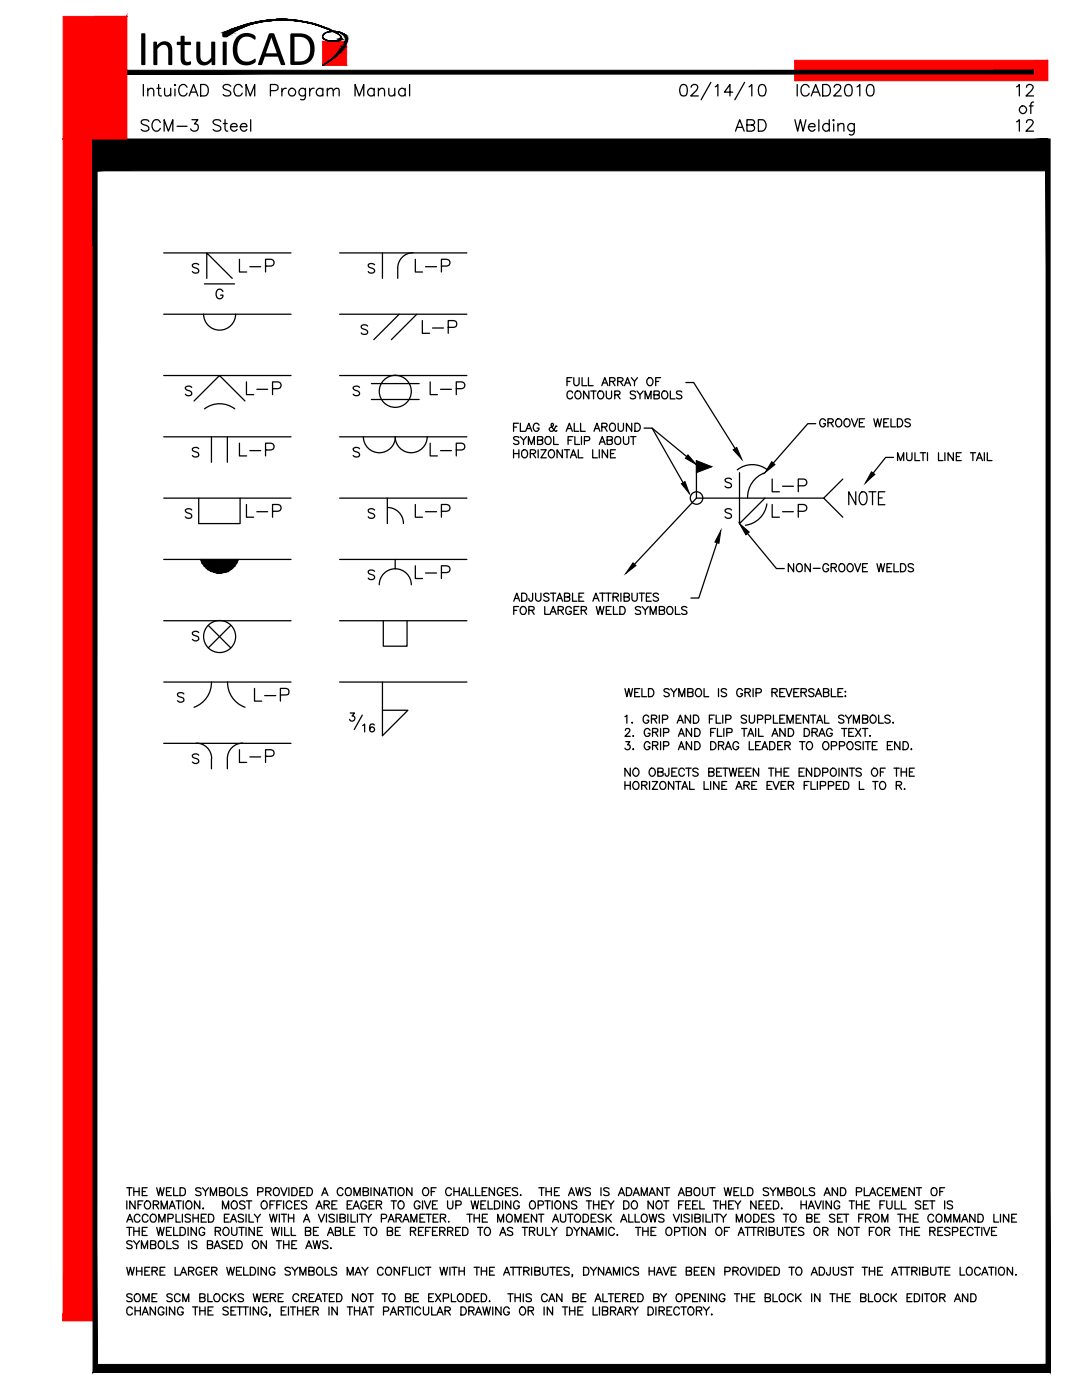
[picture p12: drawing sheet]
<svg xmlns="http://www.w3.org/2000/svg" width="216mm" height="279mm" viewBox="0 0 216 279" stroke-linecap="round" stroke-linejoin="round" font-family="sans-serif">
<defs><g id="words">
<text font-size="10" x="27.3" y="13">IntuiCAD</text>
</g></defs>
<!-- layer: S-WELD -->
<g fill="none" stroke="#000" stroke-width=".25">
<path d="M39.7 52.8a.73 .73 0 0 0-1.3 .3l.2 .2 .9 .4 .2 .5a.78 .78 0 0 1-1.3 0M40.8 56.7h6M41.3 55.6v-5.1l5 5.1M44.5 58.2a.69 .69 0 0 0-.8-.5 .69 .69 0 0 0-.6 .7v.5a.68 .68 0 0 0 .7 .7 .68 .68 0 0 0 .7-.7h-.5M47.8 51.7v2.6h1.4M49.9 53.2h2.1M53 53.1h1.1a.68 .68 0 0 0 .6-.7 .68 .68 0 0 0-.6-.7h-1.1v2.6M74.7 52.8a.71 .71 0 0 0-.7-.2 .71 .71 0 0 0-.5 .5l.1 .2 1.1 .5v.4a.8 .8 0 0 1-1.2 0M76.3 50.5v5.1M82.4 50.4a3.1 3.1 0 0 0-3 3.1v2.1M82.9 51.7v2.6h1.4M84.9 53.2h2.2"/>
<path d="M88.1 53.1h1a.68 .68 0 0 0 .7-.7 .68 .68 0 0 0-.7-.7h-1v2.6M38.3 77.3a.73 .73 0 0 0-1.3 .2l.2 .3 .9 .4 .2 .5a.78 .78 0 0 1-1.3 0M40.6 62.7a3.2 3.2 0 0 0 3.2 3.2 3.2 3.2 0 0 0 3.2-3.2M49.2 76.2v2.6h1.4M51.3 77.7h2.1M54.4 77.6h1.1a.68 .68 0 0 0 .6-.7 .68 .68 0 0 0-.6-.7h-1.1v2.6M71.7 77.3a.73 .73 0 0 0-1.2 .2l.2 .3 .9 .4 .1 .5a.78 .78 0 0 1-1.2 0M73.3 65.1a.73 .73 0 0 0-1.2 .2l.1 .2 1 .4 .1 .5a.8 .8 0 0 1-1.2 0M74.1 76.6h9.5M74.1 79.7h9.5M79.7 62.7l-5.1 5.1M83.2 62.7l-5.1 5.1"/>
<path d="M84.3 64v2.5h1.4M85.8 76.2v2.6h1.5M86.3 65.5h2.2M87.9 77.7h2.2M89.4 65.3l1.5-.1a.7 .7 0 0 0 .2-.7 .7 .7 0 0 0-.6-.5h-1.1v2.5M91 77.6h1.1a.68 .68 0 0 0 .7-.7 .68 .68 0 0 0-.7-.7h-1.1v2.6M38.7 80l5.1-5.1 5.1 5.1M39.7 89.5a.74 .74 0 0 0-1.3 .2l.2 .3 .9 .4a.48 .48 0 0 1 .1 .5 .48 .48 0 0 1-.4 .3l-.6-.1-.2-.2M39.7 99.4v5.1h8.2v-5.1M42.2 87.2v5.1M45.4 87.2v5.1M46.8 81.6a5 5 0 0 0-6 0"/>
<path d="M47.8 88.4v2.6h1.4M49.9 89.9h2.1M53 89.8h1.1a.68 .68 0 0 0 .6-.7 .68 .68 0 0 0-.6-.7h-1.1v2.6M71.7 89.5a.74 .74 0 0 0-1.2 .2l.2 .3 .9 .4a.48 .48 0 0 1 .1 .5 .48 .48 0 0 1-.4 .3l-.6-.1-.2-.2M72.5 87.2a3.2 3.2 0 0 0 3.2 3.2 3.2 3.2 0 0 0 3.2-3.2M77.3 99.4v5.1M78.9 87.2a3.2 3.2 0 0 0 3.1 3.2 3.2 3.2 0 0 0 3.2-3.2M85.8 88.4v2.6h1.5M87.9 89.9h2.2M91 89.8h1.1a.68 .68 0 0 0 .7-.7 .68 .68 0 0 0-.7-.7h-1.1v2.6M139 99.4h25.4M139 91.9v7.5"/>
<path d="M139 99.4l-12.4 13.2M146 95.7a.74 .74 0 0 0-1.3 .2l.2 .3 .9 .3a.48 .48 0 0 1 .1 .5 .48 .48 0 0 1-.4 .3h-.6l-.2-.3M147.6 94.3v10.2l5-5.1M152.7 94.3a5.2 5.2 0 0 0-3.5 5.1M153.1 93.8a4.8 4.8 0 0 0-6 0M154.1 95.6v2.5h1.4M156.2 97h2.1M159.3 97h1.1a.68 .68 0 0 0 .6-.7 .68 .68 0 0 0-.6-.7h-1.1v2.5M168.2 95.6l-3.8 3.8 3.8 3.8M170.8 98.1v2.6l-1.4-2.6v2.6M171.8 98.3a.8 .8 0 0 1 .9 0 .8 .8 0 0 1 .3 .8 1.55 1.55 0 0 1-.6 1.6 1.17 1.17 0 0 1-1-1.6zM173.4 98.1h1.4"/>
<path d="M174.1 98.1v2.6M175.3 99.4h.8M176.6 98.1h-1.3v2.6h1.3M38.3 101.8a.74 .74 0 0 0-1.3 .2l.2 .2 .9 .4a.48 .48 0 0 1 .1 .5 .48 .48 0 0 1-.4 .3l-.6-.1-.2-.2M49.2 100.7v2.5h1.4M51.3 102.1h2.1M54.4 102h1.1a.68 .68 0 0 0 .6-.6 .68 .68 0 0 0-.6-.7h-1.1v2.5M74.7 101.8a.73 .73 0 0 0-1.2 .2l.1 .2 .9 .4 .2 .5a.8 .8 0 0 1-1.2 0M74.7 114a.73 .73 0 0 0-1.2 .2l.1 .3 .9 .3 .2 .6a.8 .8 0 0 1-1.2 0M77.3 101.3a3.2 3.2 0 0 1 3.2 3.2M78.9 111.6v2M82.1 116.7a3.2 3.2 0 0 0-3.2-3.2 3.2 3.2 0 0 0-3.2 3.2"/>
<path d="M82.9 100.7v2.5h1.4M82.9 112.9v2.6h1.4M84.9 102.1h2.2M84.9 114.4h2.2M88.1 102h1a.68 .68 0 0 0 .7-.6 .68 .68 0 0 0-.7-.7h-1v2.5M88.1 114.3h1a.68 .68 0 0 0 .7-.7 .68 .68 0 0 0-.7-.7h-1v2.6M146 101.8a.74 .74 0 0 0-1.3 .2l.2 .2 .9 .4a.48 .48 0 0 1 .1 .5 .48 .48 0 0 1-.4 .3l-.6-.1-.2-.2M153 100.6a5 5 0 0 1-4.3 4.2M154.1 100.7v2.5h1.4M156.2 102.1h2.1M159.3 102h1.1a.68 .68 0 0 0 .6-.6 .68 .68 0 0 0-.6-.7h-1.1v2.5M36.7 138.5a.74 .74 0 0 0-1.3 .2l.2 .3 .7 .2a.45 .45 0 0 1 .4 .3 .45 .45 0 0 1-.2 .5 .8 .8 0 0 1-1.1-.2"/>
<path d="M39.7 126.3a.74 .74 0 0 0-1.3 .1l.2 .3 .7 .3a.46 .46 0 0 1 .3 .3 .46 .46 0 0 1-.1 .5 .8 .8 0 0 1-1.1-.2M41.6 124.8l4.4 4.5M42.2 136.1a5.2 5.2 0 0 1-3.5 5M45.4 136.1a5.2 5.2 0 0 0 3.5 5M46 124.8l-4.4 4.5M50.8 137.4v2.5h1.4M52.8 138.8h2.2M56 138.7l1.4-.1a.7 .7 0 0 0 .3-.7 .7 .7 0 0 0-.6-.5h-1.1v2.5M76.3 136.1v10.7l5.1-5.1h-5.1M76.5 123.9v5.1h4.7v-5.1M39.2 148.3a3.1 3.1 0 0 1 3 3.1M39.7 150.7a.74 .74 0 0 0-1.3 .2l.2 .3 .7 .2a.46 .46 0 0 1 .3 .4 .46 .46 0 0 1-.1 .4 .8 .8 0 0 1-1.1-.1"/>
<path d="M42.2 151.4v2M47.8 149.6v2.6h1.4M48.4 148.3a3.1 3.1 0 0 0-3 3.1v2M49.9 151.1h2.1M53 150.9l1.4-.1a.68 .68 0 0 0 .3-.7 .68 .68 0 0 0-.6-.5h-1.1v2.6M69.9 142.3h.8l-.4 .6a.53 .53 0 0 1 .5 .5 .53 .53 0 0 1-.4 .5 .53 .53 0 0 1-.6-.3M72.3 142.7l-1.6 2.9M72.4 144.8l.4-.3v1.6M74.7 144.7l-.1-.2a.58 .58 0 0 0-.8 .3 1.21 1.21 0 0 0 .2 1.2 .49 .49 0 0 0 .7-.2 .49 .49 0 0 0-.3-.7 .49 .49 0 0 0-.6 .5"/>
<circle cx="78.9" cy="78.1" r="3.2"/>
<circle cx="139" cy="99.4" r="1.25"/>
<circle cx="43.8" cy="127" r="3.2"/>
</g>
<g fill="#000" stroke="#000" stroke-width=".2">
<path d="M139 91.9l3.1 1.2-3.1 1.2zM126.3 112.3l.6 .6-2 1.5z"/>
<path d="M40 111.6l.3 .8h7zM40 111.6h7.6l-.3 .8z"/>
<path d="M40.3 112.4l.5 .6h6zM40.3 112.4h7l-.5 .6z"/>
<path d="M40.8 113l.5 .5h5zM40.8 113h6l-.5 .5z"/>
<path d="M41.3 113.5l.6 .4h3.8zM41.3 113.5h5l-.6 .4z"/>
<path d="M41.9 113.9l.8 .3h2.2zM41.9 113.9h3.8l-.8 .3z"/>
<path d="M42.7 114.2l1.5 .2zM42.7 114.2h2.2l-.7 .2z"/>
</g>
<!-- layer: S-TEXT -->
<g fill="none" stroke="#000" stroke-width=".25">
<path d="M113.1 76.1h.6M114.1 75.4h-1v1.6M114.2 78.4a.56 .56 0 0 0-.6-.4 .56 .56 0 0 0-.5 .6 .7 .7 0 0 0 .8 1l.3-.4M114.5 75.4v1.1a.53 .53 0 0 0 .5 .5 .53 .53 0 0 0 .6-.5v-1.1M115 78.1a.78 .78 0 0 1 .9 .3 .78 .78 0 0 1-.1 1 .59 .59 0 0 1-.7 .2 .59 .59 0 0 1-.4-.6v-.4zM116.1 75.4v1.6h1M117.4 75.4v1.6h.9M117.5 78v1.6l-1.1-1.6v1.6M117.9 78h1M118.4 78v1.6M119.5 78.1a.78 .78 0 0 1 .9 .3 .78 .78 0 0 1-.1 1 .59 .59 0 0 1-.7 .2 .59 .59 0 0 1-.4-.6v-.4zM120.1 77l.6-1.6 .6 1.6"/>
<path d="M120.3 76.4h.8M121 78v1.1a.53 .53 0 0 0 .5 .5 .53 .53 0 0 0 .5-.5v-1.1M121.7 76.1l.9-.1 .1-.5-.3-.1h-.7v1.6M122.2 76.1l.5 .9M122.7 78.8l.9-.1 .1-.2-.1-.3-.9-.2v1.6M123.2 78.8l.5 .8M123.3 76.1l.8-.1 .2-.3-.4-.3h-.6v1.6M123.8 76.1l.5 .9M124.6 77l.6-1.6 .6 1.6M124.8 76.4h.8M126 75.4l.6 .7v.9M126.8 78.2l-.4-.2-.5 .1-.1 .1 .1 .4 .8 .4 .1 .4a.73 .73 0 0 1-1 0"/>
<path d="M127.1 78l.6 .8v.8M127.2 75.4l-.6 .7M128.3 78l-.6 .8M128.7 79.6v-1.6l.6 1.6 .6-1.6v1.6M129.2 75.6l.2-.1a.75 .75 0 0 1 .9 .3 .75 .75 0 0 1-.2 .9l-.1 .2a.76 .76 0 0 1-.9-.3 .76 .76 0 0 1 .1-1zM130.5 78.8l.9-.1 .1-.5-1-.2v1.6l1-.1v-.6l-.3-.1M130.8 76.1h.6M131.8 75.4h-1v1.6M132.3 78.1a.78 .78 0 0 1 .9 .3 .78 .78 0 0 1-.1 1 .59 .59 0 0 1-.7 .2 .59 .59 0 0 1-.4-.6v-.4zM133.8 78v1.6h.9M136 78.2l-.3-.2-.6 .1-.1 .1 .1 .4 .9 .4v.4a.73 .73 0 0 1-1 0M136.8 76.3h1.6l8.3 13.2"/>
<path d="M102.5 85.2h.6M102.5 89.8v1.6M102.5 90.5h1M103.4 84.5h-.9v1.6M103.5 87.3l-.3-.2-.6 .1-.1 .1 .1 .4 .8 .3 .1 .5a.73 .73 0 0 1-1 0M103.5 89.8v1.6M103.8 84.5v1.6h1M103.8 87.1l.7 .8v.8M104.2 90a.59 .59 0 0 1 .7-.2 .59 .59 0 0 1 .4 .6v.3a.6 .6 0 0 1-.6 .7 .6 .6 0 0 1-.6-.7zM104.9 86.1l.6-1.6 .6 1.6M105.1 87.1l-.6 .8M105.1 85.5h.8"/>
<path d="M105.4 88.7v-1.6l.6 1.6 .6-1.6v1.6M105.8 90.5l.9-.1 .2-.3-.4-.3h-.7v1.6M106.3 90.5l.6 .9M107.3 87.9l.8-.1 .2-.2-.1-.3-.9-.2v1.6h.6l.3-.2 .1-.3-.4-.3M107.4 89.8v1.6M107.6 84.9a.59 .59 0 0 0-.7-.4 .59 .59 0 0 0-.5 .6v.3a.58 .58 0 0 0 .6 .7 .58 .58 0 0 0 .6-.7h-.4M107.9 89.8h1.1l-1.1 1.6h1.1M109 87.2a.8 .8 0 0 1 1 .5 .8 .8 0 0 1-.5 1 .84 .84 0 0 1-.8-.6 .84 .84 0 0 1 .3-.9zM109.6 90a.59 .59 0 0 1 .7-.2 .59 .59 0 0 1 .3 .6v.3a.62 .62 0 0 1-.6 .7 .62 .62 0 0 1-.6-.7zM110.5 87.1v1.6h.9M111.1 85.1h-.2l-.3 .5a.55 .55 0 0 1-.4 .5 .55 .55 0 0 1-.6-.4l.1-.3 .7-.5-.2-.4-.2 .2 .2 .6 .7 .8 .2-.2M112.2 89.8v1.6l-1-1.6v1.6"/>
<path d="M112.6 89.8h1.1M113 86.1l.6-1.6 .6 1.6M113.1 89.8v1.6M113.2 85.5h.8M113.4 87.9h.6M113.8 91.4l.6-1.6 .6 1.6M114 90.8h.8M114.3 87.1h-.9v1.6M114.6 84.5v1.6h.9M114.7 87.1v1.6h.9M115.4 89.8v1.6h.9M115.9 84.5v1.6h.9"/>
<path d="M116 87.1v1.6M116.6 87.9h.7l.4-.3a.39 .39 0 0 0-.4-.5h-.7v1.6M118.3 89.8v1.6h.9M118.5 86.1l.6-1.6 .6 1.6M118.7 85.5h.8M119.6 88.7l.6-1.6 .6 1.6M119.6 89.8v1.6M119.8 88.2h.8M120.1 85.2l.9-.1 .1-.3-.3-.3h-.7v1.6M120.6 85.2l.5 .9M121.1 87.9l1-.1 .1-.2-.1-.4-1-.1v1.6l1-.1 .1-.4-.1-.3h-.3M121.2 89.8v1.6l-1-1.6v1.6"/>
<path d="M121.7 84.7a.59 .59 0 0 1 .7-.2 .59 .59 0 0 1 .4 .6 .69 .69 0 0 1-.1 .7 .69 .69 0 0 1-.8 .2l-.3-.6zM121.8 90.5h.7M122.8 87.3l.2-.1a.8 .8 0 0 1 .9 .5 .8 .8 0 0 1-.5 1 .84 .84 0 0 1-.7-.5 .84 .84 0 0 1 .1-.9zM122.8 89.8h-1v1.6h1M123.3 84.5v1.1a.53 .53 0 0 0 .6 .5 .53 .53 0 0 0 .5-.5v-1.1M124.4 87.1v1.1a.53 .53 0 0 0 .5 .5 .53 .53 0 0 0 .6-.5v-1.1M125.8 87.1h1.1M126.1 84.5v1.6l-1.1-1.6v1.6M126.4 87.1v1.6M126.7 84.5h.5a.85 .85 0 0 1 .6 .8 .85 .85 0 0 1-.6 .8h-.5zM128.5 85.4h1.6l6.2 10.9M130.1 85.4l6.9 5.7"/>
<path d="M162.8 84.6h-1.6l-6.9 7.8M164.7 84a.59 .59 0 0 0-.7-.4 .59 .59 0 0 0-.4 .6v.4a.58 .58 0 0 0 .5 .6 .58 .58 0 0 0 .6-.6h-.4M165.2 84.3h.9l.2-.4-.4-.3h-.7v1.6M165.8 84.3l.5 .9M167 83.7a.8 .8 0 0 1 1 .5 .8 .8 0 0 1-.5 1 .84 .84 0 0 1-.8-.6 .84 .84 0 0 1 .3-.9zM168.6 83.8a.59 .59 0 0 1 .6-.2 .59 .59 0 0 1 .4 .6v.4a.62 .62 0 0 1-.6 .6 .62 .62 0 0 1-.6-.6zM169.9 83.6l.6 1.6 .6-1.6M171.5 84.3h.6M172.5 83.6h-1v1.6h1M174.4 83.6l.3 1.6 .4-1.6 .4 1.6 .4-1.6M176.3 84.3h.6M177.3 83.6h-1v1.6h1"/>
<path d="M177.8 83.6v1.6h.9M178.3 91.3h-1.6l-2.5 3.1M179.1 83.6h.5a.87 .87 0 0 1 .5 .8 .87 .87 0 0 1-.5 .8h-.5zM179.1 91.9v-1.5l.6 1.5 .6-1.5v1.5M180.9 90.4v1.1a.54 .54 0 0 0 .5 .4 .54 .54 0 0 0 .6-.4v-1.1M181.6 83.8a.6 .6 0 0 0-1 .2l.1 .2 .8 .3 .1 .4a.65 .65 0 0 1-1 0M182.6 90.4v1.5h.9M183.6 90.4h1.1M184.2 90.4v1.5M185.1 90.4v1.5M187.3 90.4v1.5h.9M188.5 90.4v1.5"/>
<path d="M190.2 90.4v1.5l-1-1.5v1.5M190.8 91.1h.6M191.8 90.4h-1v1.5h1M193.6 90.4h1.1M194.1 90.4v1.5M194.8 91.9l.6-1.5 .6 1.5M195.1 91.4h.7M196.4 90.4v1.5M197 90.4v1.5h.9M102.5 120l.6-1.6 .6 1.6M102.7 119.4h.8M104.1 118.4h.5a.88 .88 0 0 1 .6 .8 .88 .88 0 0 1-.6 .8h-.5z"/>
<path d="M106.3 118.4v1.2l-.1 .3h-.5l-.2-.5M106.9 118.4v1.1a.53 .53 0 0 0 .5 .5 .53 .53 0 0 0 .5-.5v-1.1M109.5 118.6a.59 .59 0 0 0-.5-.2 .59 .59 0 0 0-.5 .4l.2 .2 .7 .3 .1 .4a.65 .65 0 0 1-1 0M109.8 118.4h1.1M110.4 118.4v1.6M111.1 120l.6-1.6 .6 1.6M111.3 119.4h.7M112.6 119.1h1l.1-.4-.4-.3h-.7v1.6l1-.1 .1-.5-.4-.3M114.2 118.4v1.6h.9M115.5 119.1h.6M116.5 118.4h-1v1.6h1M118.3 120l.6-1.6 .6 1.6"/>
<path d="M118.5 119.4h.8M119.7 118.4h1M120.2 118.4v1.6M120.9 118.4h1M121.4 118.4v1.6M122.3 119.1h.9l.2-.4-.4-.3h-.7v1.6M122.8 119.1l.6 .9M123.9 118.4v1.6M124.5 119.1h.9l.2-.4-.4-.3h-.7v1.6h.7l.3-.2 .1-.4-.4-.3M126.1 118.4v1.1a.53 .53 0 0 0 .5 .5 .53 .53 0 0 0 .6-.5v-1.1M127.5 118.4h1.1M128 118.4v1.6"/>
<path d="M129 119.1h.6M129.9 118.4h-.9v1.6h.9M131.4 118.6a.59 .59 0 0 0-.6-.2 .59 .59 0 0 0-.5 .4l.2 .2 .7 .3 .2 .4a.65 .65 0 0 1-1.1 0M143.1 108.3l-3.7 11.1h-1.5M149.2 106.5l5.7 7h1.6M158.4 112.5v1.6l-1.1-1.6v1.6M159 112.7l.2-.1a.8 .8 0 0 1 1 .5 .8 .8 0 0 1-.5 1 .84 .84 0 0 1-.8-.5 .84 .84 0 0 1 .1-.9zM161.7 112.5v1.6l-1.1-1.6v1.6M162.3 113.4h1.3M165.3 112.9a.59 .59 0 0 0-.6-.4 .59 .59 0 0 0-.5 .6v.4a.57 .57 0 0 0 .6 .6 .57 .57 0 0 0 .5-.6h-.3M165.8 113.3l.9-.1 .2-.4-.4-.3h-.7v1.6M166.4 113.3l.5 .8"/>
<path d="M167.5 112.7l.2-.1a.8 .8 0 0 1 .9 .5 .8 .8 0 0 1-.5 1 .84 .84 0 0 1-.7-.5 .84 .84 0 0 1 .1-.9zM169.3 112.6a.8 .8 0 0 1 1 .5 .8 .8 0 0 1-.5 1 .84 .84 0 0 1-.8-.6 .84 .84 0 0 1 .3-.9zM170.5 112.5l.6 1.6 .6-1.6M172.1 113.3h.6M173.1 112.5h-1v1.6h1M175 112.5l.4 1.6 .4-1.6 .3 1.6 .4-1.6M177 113.3h.6M178 112.5h-1v1.6h1M178.4 112.5v1.6h.9M179.7 112.5a.87 .87 0 0 1 1 .4 .87 .87 0 0 1-.2 1.1l-.8 .1zM182.3 112.7a.65 .65 0 0 0-1.1 0l.1 .4 .9 .4 .1 .4a.73 .73 0 0 1-1.1 0M102.5 121.8h.6"/>
<path d="M103.5 121h-1v1.6M104 121.3a.59 .59 0 0 1 .6-.2 .59 .59 0 0 1 .4 .5v.4a.61 .61 0 0 1-.6 .6 .61 .61 0 0 1-.6-.6zM105.5 121.8l1-.1v-.5l-1-.2v1.6M106.1 121.8l.5 .8M108.7 121v1.6h.9M109.8 122.6l.6-1.6 .6 1.6M110 122.1h.8M111.4 121.8l.9-.1 .1-.2-.1-.3-.9-.2v1.6M111.9 121.8l.5 .8M114 121.4a.56 .56 0 0 0-.7-.4 .56 .56 0 0 0-.4 .6v.4a.55 .55 0 0 0 .5 .6 .55 .55 0 0 0 .6-.6h-.4M114.5 121.8h.6M115.5 121h-1v1.6h1"/>
<path d="M116 121.8l.9-.1 .1-.2v-.3l-1-.2v1.6M116.5 121.8l.5 .8M119 121l.4 1.6 .3-1.6 .4 1.6 .4-1.6M121 121.8h.6M121.9 121h-.9v1.6h.9M122.4 121v1.6h.9M123.7 121h.5a.82 .82 0 0 1 .6 .8 .82 .82 0 0 1-.6 .8h-.5zM124.7 137.4l.4 1.6 .4-1.6 .3 1.6 .4-1.6M126.6 138.2h.7M127.7 137.4h-1.1v1.6h1.1M127.8 121.3a.6 .6 0 0 0-1 .1l.3 .3 .6 .2 .1 .3-.1 .4h-.5l-.4-.2M128.1 137.4v1.6h.9"/>
<path d="M128.1 121l.7 .8v.8M129.4 121l-.6 .8M129.4 137.4h.5a.85 .85 0 0 1 .6 .8 .85 .85 0 0 1-.6 .8h-.5zM129.7 122.6v-1.6l.6 1.6 .6-1.6v1.6M131.6 121.8l.8-.1 .2-.2-.1-.3-.9-.2v1.6h.6a.4 .4 0 0 0 .4-.4 .4 .4 0 0 0-.4-.4M133.2 121.3a.59 .59 0 0 1 .7-.2 .59 .59 0 0 1 .4 .5v.4a.61 .61 0 0 1-.6 .6 .61 .61 0 0 1-.7-.6zM133.5 137.7a.59 .59 0 0 0-.5-.3 .59 .59 0 0 0-.5 .4l.1 .3 .8 .3 .1 .4a.65 .65 0 0 1-1 0M133.8 137.4l.6 .8v.8M134.8 121v1.6h.9M135.1 137.4l-.7 .8M135.5 139v-1.6l.5 1.6 .6-1.6v1.6M137.1 121.3a.6 .6 0 0 0-1.1 .1l.3 .3 .6 .2 .2 .3-.2 .4h-.5l-.4-.2"/>
<path d="M137.2 138.2l1-.1v-.5l-.3-.2h-.7v1.6h.7l.3-.1v-.5l-.3-.2M139.1 137.5a.8 .8 0 0 1 .9 .6 .8 .8 0 0 1-.5 .9 .84 .84 0 0 1-.8-.6 .84 .84 0 0 1 .4-.9zM140.5 137.4v1.6h.9M143.4 137.4v1.6M145 137.7a.65 .65 0 0 0-1.1 0l.1 .3 .8 .4 .2 .4a.65 .65 0 0 1-1.1 0M148.2 137.8a.59 .59 0 0 0-.7-.4 .59 .59 0 0 0-.5 .7v.3a.57 .57 0 0 0 .6 .7 .57 .57 0 0 0 .6-.7h-.4M148.7 138.2l.8-.1 .2-.4-.4-.3h-.6v1.6M149.2 138.2l.5 .8M150.3 137.4v1.6M150.9 138.3l.9-.1 .1-.5-.4-.3h-.6v1.6M154 138.2l.9-.1 .2-.4-.4-.3h-.7v1.6M154.5 138.2l.6 .8"/>
<path d="M155.6 138.2h.6M156.6 137.4h-1v1.6h1M156.8 137.4l.6 1.6 .6-1.6M158.4 138.2h.6M159.4 137.4h-1v1.6h1M159.8 138.2l1.1-.1v-.5l-.4-.2h-.7v1.6M160.4 138.2l.5 .8M162.4 137.7a.59 .59 0 0 0-.6-.3 .59 .59 0 0 0-.4 .4l.1 .3 .7 .3 .2 .4a.65 .65 0 0 1-1 0M162.7 139l.6-1.6 .6 1.6M163 138.5h.7M164.3 138.2l.9-.1 .2-.4-.4-.3h-.7v1.6h.7l.3-.1 .1-.4-.4-.3M165.9 137.4v1.6h.9"/>
<path d="M167.2 138.2h.6M168.2 137.4h-1v1.6h1M168.6 138.1h.2zM168.6 139h.2zM124.7 143l.4-.3v1.6M124.7 156v1.5M124.7 156.7h1.1M124.8 145.8l.3-.4h.3l.3 .3-.2 .5-.8 .8h1.1M124.9 148h.8l-.5 .6a.52 .52 0 0 1 .4 .9 .52 .52 0 0 1-.9-.2M125.8 153.3v1.6l-1.1-1.6v1.6M125.8 156v1.5M126.1 144.2h.1z"/>
<path d="M126.3 146.9h.1zM126.3 149.5h.1zM126.4 153.6l.2-.2a.75 .75 0 0 1 .9 .3 .75 .75 0 0 1-.2 1l-.1 .1a.76 .76 0 0 1-.9-.3 .76 .76 0 0 1 .1-.9zM126.4 156.2a.59 .59 0 0 1 .7-.2 .59 .59 0 0 1 .4 .6v.3a.61 .61 0 0 1-.6 .7 .61 .61 0 0 1-.6-.7zM128 156.7l.9-.1 .2-.2-.1-.3-1-.1v1.5M128.6 156.7l.5 .8M129.4 143.1a.57 .57 0 0 0-.6-.4 .57 .57 0 0 0-.5 .7 .68 .68 0 0 0 .2 .7 .68 .68 0 0 0 .7 .1l.2-.5h-.3M129.6 156v1.5M129.7 145.8a.59 .59 0 0 0-.7-.4 .59 .59 0 0 0-.4 .6v.4a.57 .57 0 0 0 .5 .6 .57 .57 0 0 0 .6-.6h-.4M129.7 148.4a.59 .59 0 0 0-.7-.4 .59 .59 0 0 0-.4 .6v.4a.57 .57 0 0 0 .5 .6 .57 .57 0 0 0 .6-.6h-.4M129.8 153.4a.8 .8 0 0 1 1 .5 .8 .8 0 0 1-.5 1 .84 .84 0 0 1-.8-.6 .84 .84 0 0 1 .3-.9zM130 143.5l.9-.1 .1-.4-.3-.3h-.7v1.6"/>
<path d="M130.2 156h1l-1 1.5h1M130.2 146.1h.9l.1-.6-1-.1v1.6M130.2 148.8l1-.2v-.4l-.3-.2h-.7v1.6M130.5 143.5l.5 .8M130.8 146.1l.5 .9M130.8 148.8l.5 .8M131.3 154.1l1-.2v-.4l-.4-.2h-.6v1.6h.6l.4-.2v-.5l-.4-.1M131.6 142.7v1.6M131.8 156.2a.59 .59 0 0 1 .7-.2 .59 .59 0 0 1 .4 .6v.3a.61 .61 0 0 1-.6 .7 .61 .61 0 0 1-.7-.7zM131.8 145.4v1.6M131.8 148v1.6M132.2 143.6l.9-.1 .2-.5-.4-.3h-.7v1.6"/>
<path d="M132.4 146.2l.9-.1 .2-.2-.1-.4-1-.1v1.6M132.4 148.9l.9-.1 .2-.2-.2-.5-.9-.1v1.6M133.5 153.3v1.2l-.2 .3h-.4l-.2-.4M134.1 154.1h.6M134.4 156v1.5l-1-1.5v1.5M134.8 156h1.1M135.1 153.3h-1v1.6h1M135.1 144.3l.6-1.6 .6 1.6M135.4 147l.6-1.6 .6 1.6M135.4 149.6l.6-1.6 .6 1.6M135.4 143.8h.7M135.4 156v1.5"/>
<path d="M135.6 146.4h.7M135.6 149.1h.7M136 157.5l.6-1.5 .6 1.5M136.3 157h.7M136.6 153.7a.57 .57 0 0 0-.7-.4 .57 .57 0 0 0-.4 .6 .68 .68 0 0 0 .1 .8 .68 .68 0 0 0 .7 .1l.3-.3M136.8 153.3h1.1M137.4 153.3v1.6M137.6 156v1.5h.9M137.8 142.7v1.6l-1.1-1.6v1.6M138 145.4v1.6l-1.1-1.6v1.6M138 148v1.6l-1.1-1.6v1.6M138.4 142.7h.5a.88 .88 0 0 1 .5 .8 .88 .88 0 0 1-.5 .8h-.5z"/>
<path d="M138.6 145.4h.5a.82 .82 0 0 1 .6 .8 .82 .82 0 0 1-.6 .8h-.5zM138.6 148h.5a.85 .85 0 0 1 .6 .8 .85 .85 0 0 1-.6 .8h-.5zM139.3 153.6a.54 .54 0 0 0-.6-.3 .54 .54 0 0 0-.4 .6l.8 .3 .2 .5a.65 .65 0 0 1-1.1 0M140.5 156v1.5h.9M141.4 154.1l.9-.1 .2-.4-.4-.3h-.7v1.6h.7l.3-.2 .1-.3-.4-.3M141.5 143.5h.6M141.8 148h.5a.85 .85 0 0 1 .6 .8 .85 .85 0 0 1-.6 .8h-.5zM141.8 146.1h.6M141.8 156v1.5M142.5 142.7h-1v1.6M142.8 145.4h-1v1.6M142.9 142.7v1.6h.9"/>
<path d="M143 154.1h.6M143.2 145.4v1.6h.8M143.4 148.8l.9-.1 .1-.4-.4-.3h-.6v1.6M143.5 156v1.5l-1.1-1.5v1.5M143.9 148.8l.5 .8M144 153.3h-1v1.6h1M144 156.7h.6M144.2 142.7v1.6M144.2 153.3h1.1M144.4 145.4v1.6M144.7 149.6l.6-1.6 .7 1.6M144.7 153.3v1.6"/>
<path d="M144.8 143.6l.9-.1 .2-.5-.4-.3h-.7v1.6M145 149.1h.7M145 146.2l1-.1v-.6l-1-.1v1.6M145 156h-1v1.5h1M145.5 153.3l.4 1.6 .3-1.6 .4 1.6 .4-1.6M146.8 157.5l.6-1.5 .7 1.5M147.1 157h.7M147.4 148.4a.59 .59 0 0 0-.7-.4 .59 .59 0 0 0-.5 .6v.4a.57 .57 0 0 0 .6 .6 .57 .57 0 0 0 .6-.6h-.4M147.4 154.1h.7M148 145.4h1M148.4 153.3h-1v1.6h1M148.4 156.7l.9-.1 .2-.2-.1-.3-1-.1v1.5"/>
<path d="M148.5 145.4v1.6M148.9 154.1h.6M149 143a.59 .59 0 0 0-.6-.3 .59 .59 0 0 0-.5 .4l.2 .3 .7 .3 .2 .4a.65 .65 0 0 1-1.1 0M149 156.7l.5 .8M149.2 147l.6-1.6 .6 1.6M149.4 146.4h.8M149.5 142.7v1.2a.53 .53 0 0 0 .5 .4 .53 .53 0 0 0 .6-.4v-1.2M149.5 148v1.6h.9M149.9 153.3h-1v1.6h1M150 156.7h.6M150.8 145.4v1.6M150.8 148.8h.6"/>
<path d="M151 156h-1v1.5h1M151.2 143.6l.8-.1 .2-.5-.4-.3h-.6v1.6M151.4 145.4v1.6h.9M151.4 153.3v1.6l-1.1-1.6v1.6M151.8 148h-1v1.6h1M152 149.6l.6-1.6 .6 1.6M152.2 149.1h.8M152.7 143.6l1-.1v-.6l-.3-.2h-.7v1.6M153.1 156.7h.6M153.4 153.3h1M153.6 148h.5a.88 .88 0 0 1 .5 .8 .88 .88 0 0 1-.5 .8h-.5zM153.9 153.3v1.6"/>
<path d="M154 147l.6-1.6 .6 1.6M154 156h-.9v1.5h.9M154.2 156l.6 1.5 .7-1.5M154.2 146.4h.8M154.3 142.7v1.6h.9M154.8 154.1h1.1M154.8 153.3v1.6M155.2 148.8h.6M155.6 143.5h.6M155.9 153.3v1.6M155.9 156.7h.5M156.2 148h-1v1.6h1"/>
<path d="M156.4 154.1h.6M156.6 142.7h-1v1.6h1M156.6 148.8l.9-.1 .2-.4-.4-.3h-.7v1.6M156.7 145.4v1.6l-1.1-1.6v1.6M156.8 156h-.9v1.5h.9M157 144.3v-1.6l.7 1.6 .6-1.6v1.6M157.1 148.8l.6 .8M157.3 145.4h.5a.82 .82 0 0 1 .6 .8 .82 .82 0 0 1-.6 .8h-.5zM157.3 156.7l.9-.1 .2-.2-.1-.3-1-.1v1.5M157.4 153.3h-1v1.6h1M157.8 156.7l.6 .8M158.9 143.5h.6"/>
<path d="M159.5 154.1h.6M159.5 148h1.1M159.8 142.7h-.9v1.6h.9M160.1 148v1.6M160.5 145.4h.5a.82 .82 0 0 1 .6 .8 .82 .82 0 0 1-.6 .8h-.5zM160.5 153.3h-1v1.6h1M160.5 156.7h.6M161.2 148.1a.8 .8 0 0 1 1 .5 .8 .8 0 0 1-.5 1 .84 .84 0 0 1-.8-.6 .84 .84 0 0 1 .3-.9zM161.4 142.7v1.6l-1.1-1.6v1.6M161.4 156h-.9v1.5M161.7 142.7h1.1M161.8 156v1.5h.9"/>
<path d="M162 153.3v1.6l-1.1-1.6v1.6M162 146.1h1l.1-.2-.1-.4-1-.1v1.6M162.2 142.7v1.6M162.6 153.3h.5a.85 .85 0 0 1 .6 .8 .85 .85 0 0 1-.6 .8h-.5zM162.6 146.1l.5 .9M163 144.3l.6-1.6 .6 1.6M163.1 156v1.5M163.2 143.8h.7M163.4 147l.6-1.6 .6 1.6M163.6 146.4h.8M163.7 156.8l.9-.1 .1-.6-1-.1v1.5M164.2 154.1h.9l.1-.2-.1-.5-.9-.1v1.6"/>
<path d="M164.5 148.1a.8 .8 0 0 1 .9 .5 .8 .8 0 0 1-.5 1 .84 .84 0 0 1-.8-.6 .84 .84 0 0 1 .4-.9zM164.5 142.7v1.6h.9M165.3 156.8l.9-.1 .2-.2-.1-.4-1-.1v1.5M165.8 153.6a.57 .57 0 0 1 .7-.3 .57 .57 0 0 1 .4 .6 .68 .68 0 0 1-.2 .8 .68 .68 0 0 1-.7 .1l-.3-.5zM165.9 148.9l.9-.1 .1-.2-.1-.5-.9-.1v1.6M166.1 145.8a.59 .59 0 0 0-.7-.4 .59 .59 0 0 0-.5 .6v.4a.57 .57 0 0 0 .6 .6 .57 .57 0 0 0 .6-.6h-.4M166.9 156.7h.6M167.4 153.3v1.6M167.5 148.9l.9-.1 .2-.5-.4-.3h-.7v1.6M167.9 156h-1v1.5h1M167.9 145.4h1.1M168.3 156h.6a.84 .84 0 0 1 .5 .8 .84 .84 0 0 1-.5 .7h-.6z"/>
<path d="M168.4 143a.59 .59 0 0 0-.6-.3 .59 .59 0 0 0-.5 .4l.2 .3 .8 .3 .1 .4a.65 .65 0 0 1-1.1 0M168.5 145.4v1.6M168.7 142.7l.6 .8v.8M169.1 153.3v1.6l-1.1-1.6v1.6M169.1 148.3l.2-.2a.75 .75 0 0 1 .9 .3 .75 .75 0 0 1-.2 1l-.1 .1a.76 .76 0 0 1-.9-.3 .76 .76 0 0 1 .1-.9zM169.4 146.1h.6M169.4 153.3h1.1M169.9 142.7l-.6 .8M170 153.3v1.6M170.3 144.3v-1.6l.6 1.6 .6-1.6v1.6M170.4 145.4h-1v1.6h1M170.7 145.4l1.1 1.6"/>
<path d="M171.5 156v1.5h.9M171.7 148.3a.54 .54 0 0 0-.6-.3 .54 .54 0 0 0-.4 .6l.9 .3 .1 .5a.65 .65 0 0 1-1 0M171.8 145.4l-1.1 1.6M171.9 153.6a.59 .59 0 0 0-.6-.3 .59 .59 0 0 0-.5 .4l.2 .2 .7 .3 .2 .5a.65 .65 0 0 1-1.1 0M172.1 143.5l.9-.1 .2-.4-.4-.3h-.7v1.6h.7l.3-.1 .1-.4-.4-.3M172.1 145.4h1.1M172.2 148v1.6M172.6 145.4v1.6M172.6 148h1.1M173.2 148v1.6M173.6 146.8v.2zM173.9 142.8a.8 .8 0 0 1 1 .5 .8 .8 0 0 1-.5 1 .84 .84 0 0 1-.8-.6 .84 .84 0 0 1 .3-.9z"/>
<path d="M174.1 153.6l.1-.2a.75 .75 0 0 1 .9 .3 .75 .75 0 0 1-.2 1l-.1 .1a.76 .76 0 0 1-.9-.3 .76 .76 0 0 1 .2-.9zM174.1 148.8h.6M174.1 156h1.1M174.7 156v1.5M175 148h-.9v1.6h.9M175.3 142.7v1.6h1M175.7 156.2a.59 .59 0 0 1 .6-.2 .59 .59 0 0 1 .4 .6v.3a.61 .61 0 0 1-.6 .7 .61 .61 0 0 1-.6-.7zM175.7 154.1h.6M176.6 153.3h-.9v1.6M177.1 148.8h.6M177.6 143a.59 .59 0 0 0-.6-.3 .59 .59 0 0 0-.4 .4l.1 .3 .7 .3 .2 .4a.65 .65 0 0 1-1 0M178.1 148h-1v1.6h1"/>
<path d="M178.1 144.2h.2zM178.4 153.3h1M178.8 156.7l.9-.1 .2-.2-.1-.3-1-.1v1.5M178.9 153.3v1.6M179.4 156.7l.5 .8M179.6 148v1.6l-1.1-1.6v1.6M179.8 154.1h1.1M179.8 153.3v1.6M180.2 148h.5a.85 .85 0 0 1 .6 .8 .85 .85 0 0 1-.6 .8h-.5zM180.4 157.5h.2zM180.9 153.3v1.6M181.5 154.1h.6"/>
<path d="M181.8 149.5h.1zM182.4 153.3h-.9v1.6h.9M25.3 237h1.1M25.3 239.7v1.6M25.8 237v1.6M26.7 237v1.6M26.7 237.8h1.1M27 239.7v1.6l-1.1-1.6v1.6M27.8 237v1.6M28.4 237.8h.6M28.5 239.7h-1v1.6M29 239.9l.2-.2a.77 .77 0 0 1 .8 .4 .77 .77 0 0 1-.1 1 .59 .59 0 0 1-.7 .2 .59 .59 0 0 1-.4-.6z"/>
<path d="M29.4 237h-1v1.6h1M31.3 237l.4 1.6 .3-1.6 .4 1.6 .4-1.6M33.2 237.8h.6M34.2 237h-1v1.6h1M34.7 237v1.6h.8M35.1 239.7h1.1M35.6 239.7v1.6M35.9 237h.6a.84 .84 0 0 1 .5 .8 .84 .84 0 0 1-.5 .8h-.6zM36.6 239.7v1.6M37.4 239.7a.8 .8 0 0 1 .9 .6 .8 .8 0 0 1-.5 1 .84 .84 0 0 1-.7-.6 .84 .84 0 0 1 .3-1zM39.9 239.7v1.6l-1.1-1.6v1.6M40.1 237.3a.59 .59 0 0 0-.6-.3 .59 .59 0 0 0-.4 .4l.1 .2 .7 .3 .2 .3v.2l-.4 .2h-.5l-.1-.2"/>
<path d="M40.4 237l.6 .8v.8M41.6 237l-.6 .8M42 238.6v-1.6l.6 1.6 .6-1.6v1.6M43.8 237.8l.9-.1 .2-.2-.1-.3-1-.2v1.6h.7a.4 .4 0 0 0 .4-.4 .4 .4 0 0 0-.4-.4M45.5 237.3l.2-.3a.78 .78 0 0 1 .8 .8 .78 .78 0 0 1-.8 .8l-.2-.2-.2-.4zM46.3 239.9l.2-.2a.77 .77 0 0 1 .8 .4 .77 .77 0 0 1-.1 1 .59 .59 0 0 1-.7 .2 .59 .59 0 0 1-.4-.6zM47.1 237v1.6h.8M48.9 239.9a.54 .54 0 0 0-.6-.3 .54 .54 0 0 0-.4 .6l.8 .4 .2 .5a.73 .73 0 0 1-1.1 0M49.2 239.7h1M49.3 237.3a.6 .6 0 0 0-1.1 .1l.2 .2 .8 .3 .1 .3-.1 .4h-.6l-.4-.2M49.7 239.7v1.6M51.4 237.8h1v-.6l-1-.2v1.6"/>
<path d="M52.3 239.9l.1-.2a.77 .77 0 0 1 .9 .4 .77 .77 0 0 1-.1 1 .59 .59 0 0 1-.7 .2 .59 .59 0 0 1-.4-.6zM53 237.8l.9-.1 .2-.2-.1-.3-1-.2v1.6M53.5 237.8l.6 .8M54.7 237.3a.59 .59 0 0 1 .6-.2 .59 .59 0 0 1 .4 .5v.4a.59 .59 0 0 1-.6 .6 .59 .59 0 0 1-.5-.6zM54.8 239.7h-.9v1.6M56 237l.7 1.6 .6-1.6M56.2 239.7h-1v1.6M56.6 239.7v1.6M57.6 237v1.6M58.2 237h.6a.84 .84 0 0 1 .5 .8 .84 .84 0 0 1-.5 .8h-.6zM59.8 239.7h-1v1.6h1M59.8 237.8h.6"/>
<path d="M60.8 237h-1v1.6h1M61.2 239.9a.59 .59 0 0 0-.6-.3 .59 .59 0 0 0-.5 .4l.2 .3 .7 .3 .2 .5a.73 .73 0 0 1-1.1 0M61.3 237h.5a.82 .82 0 0 1 .6 .8 .82 .82 0 0 1-.6 .8h-.5zM64.2 238.6l.6-1.6 .6 1.6M64.5 238.1h.7M67.3 239.7h-1.1v1.6h1.1M68.4 237.4a.59 .59 0 0 0-.6-.4 .59 .59 0 0 0-.5 .6v.4a.59 .59 0 0 0 .5 .6 .59 .59 0 0 0 .6-.4M69 237.3a.59 .59 0 0 1 .7-.3 .59 .59 0 0 1 .4 .6v.4a.59 .59 0 0 1-.6 .6 .59 .59 0 0 1-.6-.6zM70.3 239.7h-1v1.6h1M70.6 238.6v-1.6l.6 1.6 .7-1.6v1.6M72.5 237.8l.8-.1 .2-.2-.1-.3-.9-.2v1.6h.6a.4 .4 0 0 0 .4-.4 .4 .4 0 0 0-.4-.4M74 237v1.6"/>
<path d="M74.7 239.7h-1.1v1.6h1.1M75.7 237v1.6l-1-1.6v1.6M76.1 238.6l.6-1.6 .6 1.6M76.3 238.1h.8M77.5 237h1M78 237v1.6M78 239.7h1.1M78.6 239.7v1.6M78.9 237v1.6M79.6 237.3a.59 .59 0 0 1 .6-.2 .59 .59 0 0 1 .4 .5v.4a.61 .61 0 0 1-.6 .6 .61 .61 0 0 1-.6-.6zM79.7 239.7a.8 .8 0 0 1 1 .6 .8 .8 0 0 1-.5 1 .84 .84 0 0 1-.8-.6 .84 .84 0 0 1 .3-1zM82.2 237v1.6l-1.1-1.6v1.6"/>
<path d="M84.3 239.7v1.6M84.5 237.3a.59 .59 0 0 1 .6-.2 .59 .59 0 0 1 .4 .5v.4a.61 .61 0 0 1-.6 .6 .61 .61 0 0 1-.6-.6zM84.7 239.7l.6 1.6 .6-1.6M86 237.8h.7M87 237h-1v1.6M87.3 239.7h-1v1.6h1M89.3 239.7v1.1a.53 .53 0 0 0 .5 .5 .53 .53 0 0 0 .6-.5v-1.1M90.1 237.4a.59 .59 0 0 0-.7-.4 .59 .59 0 0 0-.5 .6v.4a.59 .59 0 0 0 .5 .6 .59 .59 0 0 0 .7-.4M90.6 237.8h1M90.6 237v1.6M91.6 237v1.6M92 238.6l.7-1.6 .5 1.6"/>
<path d="M92.3 238.1h.7M93.6 237v1.6h.9M94 239.7l.4 1.6 .4-1.6 .4 1.6 .3-1.6M94.9 237v1.6h.9M96.2 237.8h.6M96.9 239.7h-.9v1.6h.9M97.2 237h-1v1.6h1M97.4 239.7v1.6h.9M98.7 237v1.6l-1.1-1.6v1.6M98.7 239.7h.5a.88 .88 0 0 1 .5 .8 .88 .88 0 0 1-.5 .8h-.5zM100.3 239.7v1.6M100.4 237.4a.59 .59 0 0 0-.7-.4 .59 .59 0 0 0-.5 .6v.4a.57 .57 0 0 0 .6 .6 .57 .57 0 0 0 .6-.6h-.4"/>
<path d="M100.9 237.8h.6M101.8 237h-.9v1.6h.9M101.9 239.7v1.6l-1-1.6v1.6M103.3 237.3a.6 .6 0 0 0-1.1 .1l.2 .2 .8 .3 .1 .3-.1 .4h-.6l-.4-.2M103.8 238.6h.2zM105.8 239.9l.1-.2a.8 .8 0 0 1 1 .6 .8 .8 0 0 1-.5 1 .84 .84 0 0 1-.7-.5 .84 .84 0 0 1 .1-.9zM107.5 237h1.1M108.1 237v1.6M108.7 239.7h1.1M109 237.8h1M109 237v1.6M109.2 239.7v1.6"/>
<path d="M110 237v1.6M110.2 239.7v1.6M110.6 237.8h.6M110.9 239.9l.1-.2a.77 .77 0 0 1 .9 .4 .77 .77 0 0 1-.2 1 .59 .59 0 0 1-.6 .2 .59 .59 0 0 1-.4-.6zM111.6 237h-1v1.6h1M113.4 238.6l.6-1.6 .6 1.6M113.5 239.7v1.6l-1-1.6v1.6M113.7 238.1h.7M114.9 237l.4 1.6 .3-1.6 .4 1.6 .4-1.6M115.1 239.9a.59 .59 0 0 0-.6-.3 .59 .59 0 0 0-.5 .4l.2 .3 .7 .3 .2 .5a.73 .73 0 0 1-1.1 0M117 239.7h1.1M117.5 239.7v1.6"/>
<path d="M117.8 237.3a.6 .6 0 0 0-1.1 .1l.3 .3 .7 .2 .1 .3-.1 .4h-.6l-.4-.2M118.4 239.7v1.6M119.5 239.7v1.6M119.9 237v1.6M121.1 239.7h-1v1.6h1M121.3 239.7l.6 .7v.9M121.5 237.3a.6 .6 0 0 0-1 .1l.1 .2 .8 .3 .1 .3v.2l-.4 .2h-.5l-.1-.2M122.5 239.7l-.6 .7M123.4 238.6l.6-1.6 .6 1.6M123.6 238.1h.8M124.4 239.7h.6a.88 .88 0 0 1 .5 .8 .88 .88 0 0 1-.5 .8h-.6zM125 237h.5a.82 .82 0 0 1 .6 .8 .82 .82 0 0 1-.6 .8h-.5z"/>
<path d="M126.3 239.7a.8 .8 0 0 1 .9 .6 .8 .8 0 0 1-.5 1 .84 .84 0 0 1-.7-.6 .84 .84 0 0 1 .3-1zM126.4 238.6l.5-1.6 .7 1.6M126.6 238.1h.7M128 238.6v-1.6l.6 1.6 .5-1.6v1.6M129.5 238.6l.6-1.6 .7 1.6M129.7 238.1h.8M130.4 239.7v1.6l-1.1-1.6v1.6M131.2 239.7a.8 .8 0 0 1 .9 .6 .8 .8 0 0 1-.5 1 .84 .84 0 0 1-.7-.6 .84 .84 0 0 1 .3-1zM132.2 237v1.6l-1.1-1.6v1.6M132.4 239.7h1.1M132.6 237h1M132.9 239.7v1.6"/>
<path d="M133.1 237v1.6M135.4 238.6l.6-1.6 .6 1.6M135.6 238.1h.7M136.4 239.7h-1v1.6M136.9 237.8l1-.1 .1-.2-.1-.3-1-.2v1.6h1l.1-.5-.1-.3h-.3M137.8 239.7h-1v1.6h1M138.6 237.3a.59 .59 0 0 1 .7-.3 .59 .59 0 0 1 .3 .6v.4a.59 .59 0 0 1-.5 .6 .59 .59 0 0 1-.6-.6zM139.2 239.7h-1v1.6h1M139.6 239.7v1.6h1M140.2 237v1.2a.54 .54 0 0 0 .5 .4 .54 .54 0 0 0 .6-.4v-1.2M141.6 237h1.1M142.1 237v1.6"/>
<path d="M142.3 239.7h1.1M142.8 239.7v1.6M143.7 239.7v1.6M144.5 237l.4 1.6 .4-1.6 .3 1.6 .4-1.6M144.8 239.7v1.6M146.4 239.7h-1v1.6h1M146.5 237.8h.6M146.6 239.7l.6 .7v.9M147.4 237h-.9v1.6h.9M147.8 239.7l-.6 .7M147.9 237v1.6h.9M149.2 237h.5a.84 .84 0 0 1 .5 .8 .84 .84 0 0 1-.5 .8h-.5z"/>
<path d="M150.9 239.7v1.6l-1.1-1.6v1.6M152.4 239.7h-.9v1.6h.9M153.4 237.3a.6 .6 0 0 0-1.1 .1l.1 .2 .8 .3 .2 .3v.2l-.4 .2h-.6l-.1-.2M153.7 237l.5 .8v.8M153.9 239.7h-1v1.6h1M154.3 239.7a.87 .87 0 0 1 1 .4 .87 .87 0 0 1-.2 1.1l-.8 .1zM154.8 237l-.6 .8M155.2 238.6v-1.6l.7 1.6 .5-1.6v1.6M157 237.8l1-.1 .1-.2-.1-.3-1-.2v1.6h1l.1-.5-.1-.3h-.3M158.7 237.3a.59 .59 0 0 1 .7-.3 .59 .59 0 0 1 .4 .6v.4a.59 .59 0 0 1-.6 .6 .59 .59 0 0 1-.6-.6zM159.8 239.7v1.6M160.3 237v1.6h.9"/>
<path d="M160.9 239.7v1.6M162.5 237.3a.6 .6 0 0 0-1 .1l.2 .2 .7 .3 .1 .3-.1 .4h-.2h-.5l-.2-.2M162.6 239.7l.7 1.6 .6-1.6M164.2 239.7v1.6M164.5 238.6l.5-1.6 .7 1.6M164.7 238.1h.7M165.9 239.7v1.6l-1.1-1.6v1.6M167.1 237v1.6l-1-1.6v1.6M167.7 237h.5a.82 .82 0 0 1 .6 .8 .82 .82 0 0 1-.6 .8h-.5zM169.4 239.7h1.1M170 239.7v1.6M170.9 237.8h.7a.4 .4 0 0 0 .4-.4 .4 .4 0 0 0-.4-.4h-.7v1.6"/>
<path d="M170.9 239.7v1.6M171.9 239.7v1.6M172.5 237v1.6h.9M173.5 238.6l.6-1.6 .6 1.6M173.5 239.7h-1v1.6h1M173.8 238.1h.7M176.2 237.4a.59 .59 0 0 0-.7-.4 .59 .59 0 0 0-.5 .6v.4a.59 .59 0 0 0 .5 .6 .59 .59 0 0 0 .7-.4M176.6 239.7h-1v1.6M176.7 237.8h.6M176.9 239.7v1.1a.53 .53 0 0 0 .6 .5 .53 .53 0 0 0 .5-.5v-1.1M177.7 237h-1v1.6h1M178.1 238.6v-1.6l.7 1.6 .6-1.6v1.6"/>
<path d="M178.6 239.7v1.6h.9M179.9 239.7v1.6h.9M179.9 237.8h.6M180.9 237h-1v1.6h1M182.4 237v1.6l-1-1.6v1.6M182.8 237h1.1M183.4 237v1.6M183.7 239.9a.59 .59 0 0 0-.6-.3 .59 .59 0 0 0-.4 .4l.1 .3 .8 .3 .1 .5a.71 .71 0 0 1-1 0M185.2 239.7h-.9v1.6h.9M185.5 239.7h1M185.9 237.3l.3-.3a.78 .78 0 0 1 .8 .8 .78 .78 0 0 1-.8 .8l-.4-.4zM186 239.7v1.6"/>
<path d="M187.5 237.8h.6M188.5 237h-1v1.6M188.5 239.7v1.6M190.1 239.9a.59 .59 0 0 0-.6-.3 .59 .59 0 0 0-.5 .4l.2 .3 .7 .3 .2 .5a.71 .71 0 0 1-1.1 0M25.3 243.9l.6-1.6 .6 1.6M25.3 252.9l.3 1.6 .4-1.6 .4 1.6 .4-1.6M25.3 245h1.1M25.5 243.4h.8M25.8 245v1.6M26.4 247.8a.59 .59 0 0 0-.6-.2 .59 .59 0 0 0-.5 .4l.1 .2 .8 .3 .2 .3-.2 .3-.6 .1-.3-.2M26.4 258.4a.59 .59 0 0 0-.6-.2 .59 .59 0 0 0-.5 .4l.1 .2 .8 .3 .2 .2-.2 .4-.6 .1-.3-.2M26.7 247.6l.5 .8v.8"/>
<path d="M26.7 245v1.6M26.7 245.7h1.1M27 258.4a.59 .59 0 0 1 .6-.2 .59 .59 0 0 1 .4 .6v.4a.61 .61 0 0 1-.6 .6 .61 .61 0 0 1-.6-.6zM27.2 252.9v1.6M27.2 253.7h1.1M27.5 240.4h.6M27.8 245v1.6M27.8 247.6l-.6 .8M27.9 242.7a.59 .59 0 0 0-.6-.4 .59 .59 0 0 0-.5 .6v.4a.59 .59 0 0 0 .5 .6 .59 .59 0 0 0 .6-.4M28.2 249.2v-1.6l.6 1.6 .6-1.6v1.6M28.3 252.9v1.6M28.4 245.7h.6"/>
<path d="M28.5 259.8v-1.6l.7 1.6 .5-1.6v1.6M28.9 253.7h.6M29.4 245h-1v1.6h1M29.5 242.7a.59 .59 0 0 0-.6-.4 .59 .59 0 0 0-.5 .6v.4a.59 .59 0 0 0 .5 .6 .59 .59 0 0 0 .6-.4M29.9 252.9h-1v1.6h1M30 248.4l.9-.1 .2-.2-.1-.4-1-.1v1.6h.7a.4 .4 0 0 0 .4-.4 .4 .4 0 0 0-.4-.4M30.1 242.5a.59 .59 0 0 1 .7-.1 .59 .59 0 0 1 .4 .5v.4a.61 .61 0 0 1-.6 .6 .61 .61 0 0 1-.6-.6zM30.3 253.7l1-.1 .1-.2-.1-.4-1-.1v1.6M30.3 259h.6M30.6 240.4l.9-.1 .2-.3-.4-.3h-.7v1.6M30.9 253.7l.5 .8M31.1 240.4l.6 .9"/>
<path d="M31.3 245l.4 1.6 .3-1.6 .4 1.6 .4-1.6M31.3 258.2h-1v1.6h1M31.7 243.9v-1.6l.6 1.6 .6-1.6v1.6M31.7 247.8l.3-.2a.78 .78 0 0 1 .8 .8 .78 .78 0 0 1-.8 .8l-.3-.2-.1-.4zM31.9 253.7h.6M32.2 241.3v-1.6l.6 1.6 .6-1.6v1.6M32.9 252.9h-1v1.6h1M33.2 245.7h.6M33.3 247.6v1.6h.9M33.5 243.2l.9-.1 .2-.3-.1-.3-1-.2v1.6M33.8 241.3l.6-1.6 .6 1.6M34 240.7h.7"/>
<path d="M34.2 245h-1v1.6h1M34.4 258.4a.6 .6 0 0 0-1.1 .2l.1 .2 .8 .3 .2 .2-.2 .4h-.8l-.1-.1M34.7 245v1.6h.8M35 252.9v1.6h.9M35.1 242.3v1.6h.9M35.5 247.8a.6 .6 0 0 0-1 .2l.2 .2 .7 .3 .1 .3-.1 .3-.5 .1-.4-.2M35.9 245h.6a.88 .88 0 0 1 .5 .8 .88 .88 0 0 1-.5 .8h-.6zM35.9 258.6a.56 .56 0 0 0-.6-.4 .56 .56 0 0 0-.5 .6v.4a.56 .56 0 0 0 .5 .6 .56 .56 0 0 0 .6-.4M36 254.5l.6-1.6 .6 1.6M36.2 254h.8M36.4 242.3v1.6M36.5 259.8v-1.6l.6 1.6 .6-1.6v1.6"/>
<path d="M37.5 245v1.6M37.6 253.7l.9-.1 .2-.2-.1-.4-1-.1v1.6M37.7 247.6v1.6M38 242.5a.59 .59 0 0 0-.6-.2 .59 .59 0 0 0-.5 .4l.2 .2 .7 .3 .2 .3v.2l-.4 .2h-.5l-.2-.2M38.1 253.7l.6 .8M38.5 242.3v1.6M38.5 243.1h1.1M39.2 245v1.6l-1.1-1.6v1.6M39.3 247.8a.6 .6 0 0 0-1.1 .2l.1 .2 .8 .3 .2 .3-.2 .3h-.8l-.1-.1M39.6 242.3v1.6M39.9 259l.9-.1 .1-.2-.1-.4-.9-.1v1.6l.9-.1 .1-.4-.4-.3M40.2 243.1h.6"/>
<path d="M40.2 253.3a.59 .59 0 0 0-.6-.4 .59 .59 0 0 0-.5 .6v.4a.57 .57 0 0 0 .6 .6 .57 .57 0 0 0 .5-.6h-.3M40.5 241.1v.2zM40.8 253.7h.6M40.8 245.3a.57 .57 0 0 0-.6-.3 .57 .57 0 0 0-.5 .6 .69 .69 0 0 0 .8 1 .45 .45 0 0 0 .3-.6h-.3M41.2 242.3h-1v1.6h1M41.4 248.4l.9-.1 .1-.2v-.4l-1-.1v1.6h.7a.4 .4 0 0 0 .4-.4 .4 .4 0 0 0-.4-.4M41.5 258.2v1.6h.9M41.6 242.3h.5a.84 .84 0 0 1 .6 .8 .84 .84 0 0 1-.6 .8h-.5zM41.8 252.9h-1v1.6h1M42.2 253.7l.9-.1 .2-.2-.1-.4-1-.1v1.6M42.7 249.2l.6-1.6 .7 1.6M42.7 253.7l.6 .8"/>
<path d="M42.8 258.4a.59 .59 0 0 1 .7-.2 .59 .59 0 0 1 .4 .6v.4a.61 .61 0 0 1-.6 .6 .61 .61 0 0 1-.6-.6zM43 245.7l1-.1v-.5l-.4-.1h-.6v1.6M43 248.7h.7M43.5 245.7l.5 .9M44.4 241.3v-1.6l.6 1.6 .6-1.6v1.6M44.8 245a.8 .8 0 0 1 .9 .6 .8 .8 0 0 1-.5 1 .84 .84 0 0 1-.7-.6 .84 .84 0 0 1 .3-1zM44.8 243.1h.6M45.2 252.9l.4 1.6 .4-1.6 .4 1.6 .4-1.6M45.3 247.8a.6 .6 0 0 0-1 .2l.1 .2 .8 .3 .1 .3-.1 .3h-.8l-.1-.1M45.5 258.6a.56 .56 0 0 0-.7-.4 .56 .56 0 0 0-.4 .6v.4a.56 .56 0 0 0 .4 .6 .56 .56 0 0 0 .7-.4M45.7 242.3h-.9v1.6h.9M45.8 248.4h.7"/>
<path d="M46 243.9l.6-1.6 .6 1.6M46 258.2v1.6M46.2 245v1.1l.1 .3 .4 .2a.5 .5 0 0 0 .6-.5v-1.1M46.2 243.4h.8M46.4 258.9l.7 .9M46.8 247.6h-1v1.6h1M47.1 258.2l-1.1 1.1M47.2 253.7h.6M47.3 247.6h.5a.84 .84 0 0 1 .6 .8 .84 .84 0 0 1-.6 .8h-.5zM47.7 245h1M48.2 252.9h-1v1.6h1M48.2 245v1.6"/>
<path d="M48.6 242.5a.59 .59 0 0 0-.6-.2 .59 .59 0 0 0-.5 .4l.2 .2 .7 .3 .2 .3v.2l-.4 .2h-.5l-.2-.2M48.6 258.4a.59 .59 0 0 0-.6-.2 .59 .59 0 0 0-.5 .4l.2 .2 .7 .3 .2 .2-.2 .4-.5 .1-.4-.2M48.6 252.9v1.6h1M49.1 242.3v1.6M49.1 245v1.6M49.7 242.3v1.6h.9M49.9 252.9h.5a.82 .82 0 0 1 .6 .8 .82 .82 0 0 1-.6 .8h-.5zM50.5 247.8a.59 .59 0 0 1 .7-.2 .59 .59 0 0 1 .4 .6v.4a.61 .61 0 0 1-.6 .6 .61 .61 0 0 1-.6-.6zM50.5 258.2l.4 1.6 .4-1.6 .4 1.6 .4-1.6M50.7 242.3l.7 .8v.8M50.7 245v1.6l-1-1.6v1.6M51.4 245.7h.6"/>
<path d="M51.5 252.9v1.6M52 242.3l-.6 .8M52.4 245h-1v1.6h1M52.5 259h.6M53.2 247.6v1.6l-1.1-1.6v1.6M53.2 252.9v1.6l-1.1-1.6v1.6M53.5 258.2h-1v1.6h1M53.8 242.3l.4 1.6 .4-1.6 .3 1.6 .4-1.6M53.9 240.4h.6M53.9 259l.9-.1 .1-.6-1-.1v1.6M54.2 245l.4 1.6 .4-1.6 .4 1.6 .3-1.6M54.5 259l.5 .8"/>
<path d="M54.8 253.3a.59 .59 0 0 0-.6-.4 .59 .59 0 0 0-.5 .6v.4a.57 .57 0 0 0 .6 .6 .57 .57 0 0 0 .5-.6h-.3M55.1 247.6h1.1M55.2 240.4h.6M55.5 259h.6M55.7 247.6v1.6M55.7 242.3v1.6M56.1 242.3h1.1M56.2 245v1.6M56.5 258.2h-1v1.6h1M56.6 247.6v1.6M56.6 248.4h1M56.7 242.3v1.6"/>
<path d="M56.8 245v1.6h.9M57.6 243.1h1M57.6 242.3v1.6M57.6 247.6v1.6M57.9 253.1a.6 .6 0 0 0-1 .2l.3 .3 .6 .2 .1 .3v.2l-.3 .2-.5-.1-.2-.1M58.1 245v1.6h.9M58.2 240a.59 .59 0 0 0-.6-.3 .59 .59 0 0 0-.5 .6v.4a.59 .59 0 0 0 .5 .6 .59 .59 0 0 0 .6-.4M58.2 252.9l.6 .8v.8M58.2 248.4h.6M58.6 242.3v1.6M58.8 240.4h.6M59.2 247.6h-1v1.6h1"/>
<path d="M59.5 252.9l-.7 .8M59.6 258.6a.59 .59 0 0 0-.7-.4 .59 .59 0 0 0-.5 .6v.4a.59 .59 0 0 0 .5 .6 .59 .59 0 0 0 .7-.4M59.8 254.5v-1.6l.6 1.6 .6-1.6v1.6M60.1 259l.9-.1 .2-.2-.1-.4-1-.1v1.6M60.6 243.9l.6-1.6 .6 1.6M60.6 259l.6 .8M60.8 243.4h.8M60.9 245.7l1.1-.1v-.5l-.4-.1h-.7v1.6h.7l.4-.2v-.5l-.4-.2M61 249.2l.6-1.6 .7 1.6M61.3 248.7h.7M61.6 253.7l1-.1v-.6l-1-.1v1.6l1-.1v-.6l-.3-.1M61.7 259h.6"/>
<path d="M62.5 247.6l.4 1.6 .3-1.6 .4 1.6 .4-1.6M62.6 245.7h.5M62.7 258.2h-1v1.6h1M62.9 259.8l.6-1.6 .6 1.6M63.1 241.3l.6-1.6 .6 1.6M63.1 259.3h.8M63.3 253.1a.59 .59 0 0 1 .7-.2 .59 .59 0 0 1 .4 .6v.4a.61 .61 0 0 1-.6 .6 .61 .61 0 0 1-.7-.6zM63.3 240.7h.8M63.5 242.3l.6 1.6 .7-1.6M63.5 245h-.9v1.6h.9M64.3 258.2h1M64.7 240.4l.9-.1 .1-.3-.4-.3h-.6v1.6"/>
<path d="M64.8 258.2v1.6M64.9 252.9v1.6h.9M65.1 242.3v1.6M65.2 240.4l.5 .9M65.3 246.6l.6-1.6 .7 1.6M65.4 247.8a.6 .6 0 0 0-1 .2l.1 .2 .8 .3 .1 .3-.1 .3h-.8l-.1-.1M65.6 246h.7M65.7 259h.6M65.9 249.1h.2zM66.2 240.4h.7M66.7 242.5a.6 .6 0 0 0-1.1 .2l.3 .3 .7 .2 .1 .3-.1 .4h-.6l-.4-.2M66.7 258.2h-1v1.6h1"/>
<path d="M66.9 245.7l1-.1v-.5l-.3-.1h-.7v1.6h.7l.3-.2v-.5l-.3-.2M67.2 253.1a.6 .6 0 0 0-1.1 .2l.1 .2 .8 .3 .2 .3v.2l-.4 .2-.6-.1-.1-.1M67.2 258.2h.5a.82 .82 0 0 1 .5 .8 .82 .82 0 0 1-.5 .8h-.5zM67.3 242.3v1.6M67.8 243.1l.9-.1 .2-.2-.1-.3-1-.2v1.6h.7a.4 .4 0 0 0 .4-.4 .4 .4 0 0 0-.4-.4M68.5 245v1.6h.9M69.3 254.5v-1.6l.6 1.6 .6-1.6v1.6M69.3 240.4h.6M69.4 242.3v1.6M69.8 245.7h.6M70 242.3v1.6h.9M70.5 241.3l.6-1.6 .6 1.6"/>
<path d="M70.7 240.7h.8M70.8 245h-1v1.6h1M70.9 254.5l.6-1.6 .6 1.6M71.1 254h.8M71.3 242.3v1.6M71.4 258.2v1.6l-1.1-1.6v1.6M71.7 242.3h1.1M72.1 258.4a.59 .59 0 0 1 .6-.2 .59 .59 0 0 1 .4 .6v.4a.61 .61 0 0 1-.6 .6 .61 .61 0 0 1-.6-.6zM72.2 252.9l.6 .8v.8M72.2 242.3v1.6M72.6 245h1M72.9 242.3l.6 .8v.8"/>
<path d="M73.1 240a.59 .59 0 0 0-.6-.3 .59 .59 0 0 0-.5 .6v.4a.57 .57 0 0 0 .6 .6 .57 .57 0 0 0 .5-.6h-.3M73.1 245v1.6M73.4 252.9l-.6 .8M73.4 258.2h1.1M73.6 240.4h.7M74 258.2v1.6M74.1 245.2l.2-.2a.78 .78 0 0 1 .9 .4 .78 .78 0 0 1-.2 1 .59 .59 0 0 1-.6 .2 .59 .59 0 0 1-.4-.6zM74.1 242.3l-.6 .8M75.1 240.4l1-.1v-.5l-.3-.1h-.7v1.6M75.6 240.4l.5 .9M76.1 243.2l.9-.1 .2-.3-.1-.3-1-.2v1.6M76.2 258.2h1.1"/>
<path d="M76.4 253.3a.56 .56 0 0 0-.6-.4 .56 .56 0 0 0-.5 .6v.4a.56 .56 0 0 0 .5 .6 .56 .56 0 0 0 .6-.4M76.8 258.2v1.6M77.2 253a.75 .75 0 0 1 1 .7 .75 .75 0 0 1-1 .7l-.3-.5v-.4zM77.3 245.7l.9-.1 .1-.2-.1-.4h-.9v1.6l.9-.1 .1-.5-.3-.3M77.5 243.9l.5-1.6 .6 1.6M77.7 243.4h.7M77.8 258.4a.59 .59 0 0 1 .6-.2 .59 .59 0 0 1 .4 .6v.4a.61 .61 0 0 1-.6 .6 .61 .61 0 0 1-.6-.6zM78.9 245.7h.6M79 243.1l1-.1 .1-.2-.1-.3-1-.2v1.6M79.6 243.1l.5 .8M79.7 252.9v1.6l-1.1-1.6v1.6M79.9 245h-1v1.6h1"/>
<path d="M80.3 253.7h.6M80.4 243.9l.6-1.6 .6 1.6M80.6 243.4h.8M80.9 259l.9-.1 .2-.2-.1-.4-1-.1v1.6h.7a.4 .4 0 0 0 .4-.4 .4 .4 0 0 0-.4-.4M81.3 252.9h-1v1.6M81.7 252.9v1.6h.9M81.9 245.7l1-.1v-.5l-.3-.1h-.7v1.6M82 243.9v-1.6l.6 1.6 .6-1.6v1.6M82.5 245.7l.5 .9M82.5 259h.6M83 252.9v1.6M83.5 258.2h-1v1.6h1"/>
<path d="M83.5 245.7h.6M83.8 240a.59 .59 0 0 0-.7-.3 .59 .59 0 0 0-.4 .6v.4a.57 .57 0 0 0 .5 .6 .57 .57 0 0 0 .6-.6h-.4M83.8 243.1h.6M84.5 245h-1v1.6h1M84.6 253.3a.56 .56 0 0 0-.6-.4 .56 .56 0 0 0-.5 .6v.4a.56 .56 0 0 0 .5 .6 .56 .56 0 0 0 .6-.4M84.8 242.3h-1v1.6h1M84.9 245.7h.6M84.9 252.9h1.1M85 242.3h1M85.5 252.9v1.6M85.5 242.3v1.6M85.5 259h.6"/>
<path d="M85.9 245h-1v1.6M86.3 240.4h.6M86.3 245.7h.6M86.4 243.1h.6M86.5 258.2h-1v1.6h1M86.9 258.2l1.1 1.6M87.3 245h-1v1.6h1M87.4 242.3h-1v1.6h1M87.7 245.7l1-.1v-.5l-.3-.1h-.7v1.6M87.8 252.9l.4 1.6 .3-1.6 .4 1.6 .4-1.6M87.9 243.1l.9-.1 .1-.2-.1-.3-.9-.2v1.6M88 258.2l-1.1 1.6"/>
<path d="M88.3 245.7l.5 .9M88.4 243.1l.5 .8M88.5 259.1l.9-.1 .1-.7-1-.1v1.6M89.3 245.7l1-.1v-.5l-.3-.1h-.7v1.6M89.5 243.8v.1zM89.8 252.9v1.6M89.9 245.7l.5 .9M90.1 258.2v1.6h.9M90.2 252.9h1M90.7 252.9v1.6M90.9 245.7h.6M91 240.5l.9-.1 .1-.6-.4-.1h-.6v1.6"/>
<path d="M91.4 258.4a.59 .59 0 0 1 .7-.2 .59 .59 0 0 1 .4 .6v.4a.61 .61 0 0 1-.6 .6 .61 .61 0 0 1-.6-.6zM91.6 253.7h1.1M91.6 252.9v1.6M91.9 245h-1v1.6h1M92.3 245h.6a.88 .88 0 0 1 .5 .8 .88 .88 0 0 1-.5 .8h-.6zM92.7 252.9v1.6M93 258.2h.5a.82 .82 0 0 1 .6 .8 .82 .82 0 0 1-.6 .8h-.5zM93.2 242.3h1M93.7 242.3v1.6M94.6 243.1h1.1M94.6 242.3v1.6M94.6 252.9h1.1"/>
<path d="M94.6 259h.6M95.2 252.9v1.6M95.3 245h1M95.6 258.2h-1v1.6h1M95.7 242.3v1.6M95.8 245v1.6M96 240.4h.5M96 258.2h.5a.82 .82 0 0 1 .6 .8 .82 .82 0 0 1-.6 .8h-.5zM96 253.7h1.1M96 252.9v1.6M96.3 243.1h.6M96.9 245a.8 .8 0 0 1 1 .6 .8 .8 0 0 1-.5 1 .84 .84 0 0 1-.8-.6 .84 .84 0 0 1 .3-1z"/>
<path d="M97.1 252.9v1.6M97.3 242.3h-1v1.6h1M97.6 259.7h.2zM97.7 253.7h.6M98.7 252.9h-1v1.6h1M99.3 243.9v-1.6l.6 1.6 .6-1.6v1.6M99.7 246.6l.7-1.6 .6 1.6M100 246h.7M100.5 254.5l.6-1.6 .6 1.6M100.7 254h.8M101.2 242.5a.59 .59 0 0 1 .6-.2 .59 .59 0 0 1 .4 .6v.4a.59 .59 0 0 1-.6 .6 .59 .59 0 0 1-.6-.6zM101.3 258.2h1.1"/>
<path d="M101.8 252.9h1.1M101.8 258.2v1.6M102.3 245.2a.59 .59 0 0 0-.6-.3 .59 .59 0 0 0-.5 .4l.2 .3 .8 .3 .1 .5a.73 .73 0 0 1-1.1 0M102.4 252.9v1.6M102.8 243.9v-1.6l.6 1.6 .6-1.6v1.6M102.8 259h1M102.8 258.2v1.6M103.1 252.9h1M103.6 240a.59 .59 0 0 0-.7-.3 .59 .59 0 0 0-.4 .6v.4a.57 .57 0 0 0 .5 .6 .57 .57 0 0 0 .6-.6h-.4M103.6 252.9v1.6M103.8 258.2v1.6M104.2 245h1.1"/>
<path d="M104.4 258.2v1.6M104.5 253.7l.9-.1 .2-.2-.1-.4-1-.1v1.6M104.6 243.1h.6M104.7 245v1.6M105 253.7l.6 .8M105.6 242.3h-1v1.6h1M105.6 245.7l1-.1v-.5l-.3-.1h-.7v1.6M106 258.4a.6 .6 0 0 0-1 .2l.1 .2 .8 .3 .1 .2-.1 .4h-.8l-.1-.1M106.1 252.9v1.6M106.2 245.7l.5 .9M106.7 253.7l.9-.1 .2-.2-.1-.4-1-.1v1.6h.7a.4 .4 0 0 0 .4-.4 .4 .4 0 0 0-.4-.4M107.1 242.3v1.6l-1.1-1.6v1.6"/>
<path d="M107.2 245v1.1a.53 .53 0 0 0 .5 .5 .53 .53 0 0 0 .6-.5v-1.1M107.4 240.5l.9-.1 .1-.4-.3-.3h-.7v1.6M107.5 242.3h1M108 242.3v1.6M108.3 252.9v1.2a.54 .54 0 0 0 .5 .4 .54 .54 0 0 0 .5-.4v-1.2M108.9 245v1.6h.9M109.2 258.6a.59 .59 0 0 0-.7-.4 .59 .59 0 0 0-.4 .6v.4a.59 .59 0 0 0 .4 .6 .59 .59 0 0 0 .7-.4M109.5 259.8l.6-1.6 .6 1.6M109.7 252.9h1.1M109.7 259.3h.8M110 245l.6 .7v.9M110.3 243.9l.6-1.6 .5 1.6"/>
<path d="M110.3 252.9v1.6M110.5 243.4h.7M111.2 245l-.6 .7M111.2 253.7h.5M111.8 242.3v1.2a.54 .54 0 0 0 .6 .4 .54 .54 0 0 0 .5-.4v-1.2M112.1 252.9h-.9v1.6h.9M112.1 258.2v1.6l-1-1.6v1.6M113.1 245a.86 .86 0 0 1 1 .3 .86 .86 0 0 1-.1 1.1l-.3 .2h-.6zM113.3 242.3h1M113.6 253.1a.6 .6 0 0 0-1.1 .2l.3 .3 .6 .2 .2 .3-.2 .3-.5 .1-.4-.2M113.8 242.3v1.6M114.2 254.4h-.1h.1l-.1 .4"/>
<path d="M114.3 259l1-.1 .1-.2-.1-.4-1-.1v1.6l1-.1 .1-.4-.4-.3M114.5 245l.6 .7v.9M114.8 242.5a.59 .59 0 0 1 .7-.1 .59 .59 0 0 1 .4 .5v.4a.61 .61 0 0 1-.7 .6 .61 .61 0 0 1-.6-.6zM115.7 245l-.6 .7M115.9 259h.6M116.4 242.3h.5a.84 .84 0 0 1 .5 .8 .84 .84 0 0 1-.5 .8h-.5zM116.4 252.9h.6a.84 .84 0 0 1 .5 .8 .84 .84 0 0 1-.5 .8h-.6zM116.9 258.2h-1v1.6h1M117.1 245v1.6l-1-1.6v1.6M117.5 246.6l.6-1.6 .6 1.6M117.8 246h.7M117.8 252.9l.6 .8v.8"/>
<path d="M118 243.1h.6M118.4 240.4h1.1M118.7 259.8l.6-1.6 .6 1.6M118.9 242.3h-.9v1.6h.9M118.9 259.3h.8M119 252.9l-.6 .8M119.1 246.6v-1.6l.6 1.6 .6-1.6v1.6M120.1 240.4h.6M120.3 258.2v1.6h.9M120.4 242.5a.6 .6 0 0 0-1.1 .2l.3 .3 .6 .2 .2 .3v.2l-.4 .2h-.5l-.2-.2M120.5 252.9v1.6l-1.1-1.6v1.6M120.8 254.5l.6-1.6 .6 1.6"/>
<path d="M120.9 242.3v1.6M120.9 245v1.6M121.1 254h.7M121.3 243l.7 .9M121.4 258.2h1M121.9 258.2v1.6M122 242.3l-1.1 1.1M122.4 254.5v-1.6l.6 1.6 .6-1.6v1.6M122.6 245.3a.59 .59 0 0 0-.7-.3 .59 .59 0 0 0-.5 .6v.4a.59 .59 0 0 0 .5 .6 .59 .59 0 0 0 .7-.4M122.8 259h.6M123.1 246.5h.2zM123.8 258.2h-1v1.6h1"/>
<path d="M123.9 243.9l.5-1.6 .7 1.6M124.1 243.4h.7M124.2 259l1-.1 .1-.2-.1-.4-1-.1v1.6M124.2 252.9v1.6M124.8 259l.5 .8M125.5 242.3v1.6h.9M125.8 259h.6M125.9 253.3a.56 .56 0 0 0-.7-.4 .56 .56 0 0 0-.4 .6v.4a.56 .56 0 0 0 .4 .6 .56 .56 0 0 0 .7-.4M126.7 242.3v1.6h.9M126.8 258.2h-1v1.6h1M126.8 245h1.1M127.3 258.2h.5a.82 .82 0 0 1 .6 .8 .82 .82 0 0 1-.6 .8h-.5z"/>
<path d="M127.3 245v1.6M127.4 253.1a.6 .6 0 0 0-1 .2l.2 .3 .7 .2 .1 .3-.1 .3-.6 .1-.3-.2M128.1 242.5a.59 .59 0 0 1 .7-.1 .59 .59 0 0 1 .3 .5v.4a.59 .59 0 0 1-.5 .6 .59 .59 0 0 1-.6-.6zM128.3 245.7h1M128.3 245v1.6M129.3 245v1.6M129.5 242.3l.4 1.6 .4-1.6 .4 1.6 .3-1.6M129.5 253.7h1.1M129.5 252.9v1.6M129.9 245.7h.6M130.5 259l.8-.1 .2-.2-.1-.4-.9-.1v1.6h.6a.4 .4 0 0 0 .4-.4 .4 .4 0 0 0-.4-.4M130.6 252.9v1.6"/>
<path d="M130.9 245h-1v1.6h1M131 254.5l.6-1.6 .6 1.6M131.2 254h.7M131.8 258.2l.6 .8v.8M132.3 252.9l.6 1.6 .6-1.6M132.5 242.5a.6 .6 0 0 0-1.1 .2l.2 .2 .7 .3 .2 .3v.2l-.4 .2h-.5l-.2-.2M133 245.2l.2-.2a.78 .78 0 0 1 .9 .4 .78 .78 0 0 1-.2 1l-.3 .2a.81 .81 0 0 1-.7-.5 .81 .81 0 0 1 .1-.9zM133 258.2l-.6 .8M133.9 253.7h.6M134.4 242.3l.6 1.6 .6-1.6M134.6 245.8l.9-.1 .2-.2-.1-.4-.3-.1h-.7v1.6M134.9 252.9h-1v1.6h1"/>
<path d="M135 258.4a.59 .59 0 0 1 .7-.2 .59 .59 0 0 1 .4 .6v.4a.59 .59 0 0 1-.6 .6 .59 .59 0 0 1-.6-.6zM135.4 240.4h.6M136 242.3v1.6M136 245h1M136.5 245v1.6M136.6 259.1l.9-.1 .2-.3-.1-.4-1-.1v1.6M136.8 240.4h.6M136.9 253.7l1-.1 .1-.2-.1-.4-1-.1v1.6l1-.1 .1-.4-.4-.3M137.4 245v1.6M137.5 242.5a.6 .6 0 0 0-1 .2l.1 .2 .8 .3 .1 .3-.1 .4h-.6l-.3-.2M138.1 242.3v1.6M138.2 245a.8 .8 0 0 1 1 .6 .8 .8 0 0 1-.5 1 .84 .84 0 0 1-.8-.6 .84 .84 0 0 1 .3-1z"/>
<path d="M138.2 240.4h.6M138.2 259h.6M138.5 253.7h.6M138.7 243.1l.9-.1 .1-.2-.1-.3-.9-.2v1.6h.9l.1-.5-.4-.3M139.2 258.2h-1v1.6h1M139.5 252.9h-1v1.6h1M140 253.7h.6M140.3 242.3v1.6M140.7 245v1.6l-1.1-1.6v1.6M140.7 258.2v1.6l-1.1-1.6v1.6M140.9 242.3v1.6h.9M141 252.9h-1v1.6h1"/>
<path d="M141.3 258.2v1.6M142.1 242.3v1.6M142.4 252.9v1.6l-1-1.6v1.6M142.5 242.3h1.1M143 245.2l.2-.2a.77 .77 0 0 1 .8 .4 .77 .77 0 0 1-.1 1 .59 .59 0 0 1-.7 .1 .59 .59 0 0 1-.4-.5zM143 258.2v1.6l-1.1-1.6v1.6M143.1 242.3v1.6M143.7 242.3l.6 .8v.8M143.7 240.4h1.1M144.6 245.7h.6M144.6 253.8l1-.1 .1-.3-.1-.4-1-.1v1.6M144.6 258.6a.59 .59 0 0 0-.6-.4 .59 .59 0 0 0-.5 .6v.4a.57 .57 0 0 0 .6 .6 .57 .57 0 0 0 .5-.6h-.3"/>
<path d="M144.9 242.3l-.6 .8M145.4 240.4h.6M145.6 245h-1v1.6M146.2 253.7l.9-.1 .2-.2-.1-.4-1-.1v1.6M146.5 258.2h1.1M146.8 253.7l.5 .8M146.9 243.9v-1.6l.6 1.6 .6-1.6v1.6M147.1 258.2v1.6M147.3 246.6l.6-1.6 .6 1.6M147.5 246h.8M147.9 253.1a.59 .59 0 0 1 .7-.2 .59 .59 0 0 1 .4 .6v.4a.61 .61 0 0 1-.7 .6 .61 .61 0 0 1-.6-.6zM148 259h1"/>
<path d="M148 258.2v1.6M148.7 245h1M148.8 242.5a.59 .59 0 0 1 .7-.2 .59 .59 0 0 1 .3 .6v.4a.59 .59 0 0 1-.5 .6 .59 .59 0 0 1-.6-.6zM149 258.2v1.6M149.2 245v1.6M149.3 252.9l.5 1.6 .7-1.6M149.6 259h.6M149.8 245h1.1M150.4 242.3h.5a.82 .82 0 0 1 .6 .8 .82 .82 0 0 1-.6 .8h-.5zM150.4 245v1.6M150.6 258.2h-1v1.6h1M150.9 252.9v1.6"/>
<path d="M151.3 245.7l1-.1v-.5l-.3-.1h-.7v1.6M151.5 252.9h.5a.82 .82 0 0 1 .5 .8 .82 .82 0 0 1-.5 .8h-.5zM151.5 240.4h.5M151.8 245.7l.5 .9M152 243.1h.6M152.7 259l.9-.1 .1-.2v-.4l-1-.1v1.6h.7a.4 .4 0 0 0 .4-.4 .4 .4 0 0 0-.4-.4M152.9 240.4h.6M152.9 245v1.6M153 242.3h-1v1.6h1M153 253.7h.7M153.5 245.7l.9-.1 .1-.2-.1-.4h-.9v1.6l.9-.1 .1-.5-.3-.3M154 252.9h-1v1.6h1"/>
<path d="M154.2 258.2v1.6h.9M154.4 242.5a.6 .6 0 0 0-1 .2l.1 .2 .7 .3 .2 .3v.2l-.4 .2h-.5l-.1-.2M154.5 252.9h.5a.84 .84 0 0 1 .5 .8 .84 .84 0 0 1-.5 .8h-.5zM155.1 245v1.1a.53 .53 0 0 0 .5 .5 .53 .53 0 0 0 .6-.5v-1.1M155.6 258.4a.59 .59 0 0 1 .7-.2 .59 .59 0 0 1 .4 .6v.4a.59 .59 0 0 1-.6 .6 .59 .59 0 0 1-.6-.6zM155.9 241.2h.2zM156.3 242.3h1M156.5 245h1.1M156.8 242.3v1.6M157 245v1.6M157.4 252.9h1.1M157.8 242.5a.59 .59 0 0 1 .7-.1 .59 .59 0 0 1 .4 .5v.4a.61 .61 0 0 1-.7 .6 .61 .61 0 0 1-.6-.6z"/>
<path d="M158 245.7h.6M158 252.9v1.6M158.3 258.6a.59 .59 0 0 0-.7-.4 .59 .59 0 0 0-.5 .6v.4a.59 .59 0 0 0 .5 .6 .59 .59 0 0 0 .7-.4M158.8 258.2v1.6M158.9 245h-.9v1.6h.9M159.1 253a.75 .75 0 0 1 .9 .7 .75 .75 0 0 1-.9 .7l-.3-.5v-.4zM159.2 258.9l.6 .9M159.8 240.4h1.1M159.8 258.2l-1 1.1M160.4 245.2a.54 .54 0 0 0-.6-.3 .54 .54 0 0 0-.4 .6l.8 .4 .2 .5a.73 .73 0 0 1-1.1 0M161 243.1l.9-.1 .1-.2v-.3l-1-.2v1.6h.7a.4 .4 0 0 0 .4-.4 .4 .4 0 0 0-.4-.4M161.3 241.3l.6-1.6 .6 1.6"/>
<path d="M161.5 240.7h.7M161.9 254.5l.6-1.6 .6 1.6M162 258.2v1.6M162.1 254h.8M162.5 245.2a.57 .57 0 0 1 .7-.2 .57 .57 0 0 1 .4 .6 .69 .69 0 0 1-.7 1l-.4-.2-.1-.4zM162.5 243.1h.7M163.5 252.9h.5a.82 .82 0 0 1 .6 .8 .82 .82 0 0 1-.6 .8h-.5zM163.6 242.3h-1.1v1.6h1.1M163.6 258.2v1.6l-1.1-1.6v1.6M164.2 245.7l.8-.1 .2-.3-.4-.3h-.6v1.6M164.7 245.7l.5 .9M165.6 258.2h1.1"/>
<path d="M165.7 252.9l-.1 1.5h-.6l-.1-.4M166.1 258.2v1.6M166.3 252.9v1.2a.54 .54 0 0 0 .5 .4 .54 .54 0 0 0 .5-.4v-1.2M166.6 242.5a.6 .6 0 0 0-1.1 .2l.3 .3 .6 .2 .2 .3-.2 .4h-.5l-.4-.2M167 259h1.1M167 258.2v1.6M167.1 243.1h.6M167.5 240a.57 .57 0 0 0-.6-.3 .57 .57 0 0 0-.5 .6 .69 .69 0 0 0 .8 1 .45 .45 0 0 0 .3-.6h-.3M168.1 242.3h-1v1.6h1M168.1 258.2v1.6M168.3 242.3h1.1M168.4 245v1.6l-1.1-1.6v1.6"/>
<path d="M168.7 259h.6M168.9 242.3v1.6M168.9 253.1a.6 .6 0 0 0-1.1 .2l.2 .2 .8 .3 .1 .3-.1 .3-.2 .1-.6-.1-.2-.1M169.1 245.2l.1-.2a.77 .77 0 0 1 .9 .4 .77 .77 0 0 1-.1 1 .59 .59 0 0 1-.7 .1 .59 .59 0 0 1-.4-.5zM169.2 252.9h1.1M169.7 258.2h-1v1.6h1M169.7 252.9v1.6M170.4 245h1.1M170.9 240.4h1M171 245v1.6M171.4 243.1h.5M171.7 259l.9-.1 .2-.2-.1-.4-1-.1v1.6h.7a.4 .4 0 0 0 .4-.4 .4 .4 0 0 0-.4-.4"/>
<path d="M172 252.9h1.1M172.3 242.3h-.9v1.6M172.5 240.4h.6M172.5 252.9v1.6M172.7 243.1l.9-.1 .2-.2-.1-.3-1-.2v1.6M173.2 243.1l.6 .8M173.3 258.2v1.6h.9M173.5 245.7h.6M173.5 253.7h1M173.5 252.9v1.6M174.4 242.5a.59 .59 0 0 1 .6-.1 .59 .59 0 0 1 .4 .5v.4a.61 .61 0 0 1-.6 .6 .61 .61 0 0 1-.6-.6zM174.4 245h-.9v1.6"/>
<path d="M174.5 252.9v1.6M174.7 258.4a.59 .59 0 0 1 .6-.2 .59 .59 0 0 1 .4 .6v.4a.59 .59 0 0 1-.6 .6 .59 .59 0 0 1-.6-.6zM175 245a.8 .8 0 0 1 1 .6 .8 .8 0 0 1-.5 1 .84 .84 0 0 1-.8-.6 .84 .84 0 0 1 .3-1zM175.1 253.7h.6M175.6 240.4h.6M176 243.9v-1.6l.6 1.6 .6-1.6v1.6M176.1 252.9h-1v1.6h1M176.5 245.7l.9-.1 .1-.3-.3-.3h-.7v1.6M177 245.7l.5 .9M177.3 258.6a.59 .59 0 0 0-.6-.4 .59 .59 0 0 0-.5 .6v.4a.59 .59 0 0 0 .5 .6 .59 .59 0 0 0 .6-.4M177.8 258.2v1.6M177.9 254.5l.6-1.6 .6 1.6"/>
<path d="M178.1 254h.8M178.2 258.9l.7 .9M178.9 258.2l-1.1 1.1M179.1 242.3h1.1M179.3 252.9h1M179.4 245h1.1M179.6 242.3v1.6M179.8 252.9v1.6M179.9 245v1.6M180.5 252.9h1.1M180.5 243.1h1.1M180.5 242.3v1.6"/>
<path d="M180.9 245v1.6M180.9 245.7h1M181 252.9v1.6M181 259h.6M181.6 242.3v1.6M181.9 253.7l.9-.1 .2-.2-.1-.4-1-.1v1.6M181.9 245v1.6M182 258.2h-1v1.6h1M182.2 243.1h.6M182.4 258.2h.6a.84 .84 0 0 1 .5 .8 .84 .84 0 0 1-.5 .8h-.6zM182.4 253.7l.6 .8M182.5 245.7h.6"/>
<path d="M183.2 242.3h-1v1.6h1M183.5 245h-1v1.6h1M183.5 252.9v1.6M184.1 258.2v1.6M184.1 253.7l.9-.1 .1-.6-1-.1v1.6l1-.1v-.6l-.3-.1M184.3 240.4h.6M184.4 258.2h1.1M184.9 258.2v1.6M185.5 245.7l1-.1v-.5l-.3-.1h-.7v1.6M185.7 252.9v1.2a.54 .54 0 0 0 .5 .4 .54 .54 0 0 0 .6-.4v-1.2M185.9 258.4l.3-.2a.78 .78 0 0 1 .8 .8 .78 .78 0 0 1-.8 .8l-.4-.4zM186.1 245.7l.5 .9"/>
<path d="M186.3 242.7a.59 .59 0 0 0-.7-.4 .59 .59 0 0 0-.4 .6v.4a.59 .59 0 0 0 .4 .6 .59 .59 0 0 0 .7-.4M186.9 242.5a.59 .59 0 0 1 .7-.2 .59 .59 0 0 1 .3 .6v.4a.59 .59 0 0 1-.5 .6 .59 .59 0 0 1-.6-.6zM187.1 245.7h.6M187.1 252.9h1.1M187.5 259l.9-.1 .2-.2-.1-.4-1-.1v1.6M187.6 252.9v1.6M188 259l.6 .8M188.1 245h-1v1.6h1M188.5 243.9v-1.6l.6 1.6 .6-1.6v1.6M188.6 253.7h.6M189.6 245.2a.59 .59 0 0 0-.6-.3 .59 .59 0 0 0-.5 .4l.2 .3 .7 .3 .2 .5a.73 .73 0 0 1-1.1 0M189.6 252.9h-1v1.6h1"/>
<path d="M190.1 245.8h.7l.3-.3a.4 .4 0 0 0-.3-.5h-.7v1.6M190.3 243.9v-1.6l.6 1.6 .6-1.6v1.6M190.4 259.8l.7-1.6 .6 1.6M190.7 259.3h.8M191.6 252.9v1.6h.9M191.7 245.7h.6M191.9 243.9l.6-1.6 .6 1.6M192.1 243.4h.8M192.6 245h-.9v1.6h.9M192.9 253.1l.3-.2a.78 .78 0 0 1 .8 .8 .78 .78 0 0 1-.8 .8l-.3-.2-.1-.4zM193.1 258.2v1.6l-1-1.6v1.6M193.7 258.2h.6a.84 .84 0 0 1 .5 .8 .84 .84 0 0 1-.5 .8h-.6z"/>
<path d="M194.2 245.3a.59 .59 0 0 0-.7-.3 .59 .59 0 0 0-.5 .6v.4a.59 .59 0 0 0 .5 .6 .59 .59 0 0 0 .7-.4M194.5 245h1M194.5 242.3v1.6l-1-1.6v1.6M195 245v1.6M195.1 242.3h.6a.84 .84 0 0 1 .5 .8 .84 .84 0 0 1-.5 .8h-.6zM195.6 253.3a.59 .59 0 0 0-.7-.4 .59 .59 0 0 0-.4 .6v.4a.59 .59 0 0 0 .4 .6 .59 .59 0 0 0 .7-.4M195.9 254.5l.6-1.6 .6 1.6M195.9 245v1.6M196.1 254h.8M196.3 245l.6 1.6 .6-1.6M197.3 252.9h1M197.8 252.9v1.6"/>
<path d="M197.9 245.7h.6M198.3 242.3v1.6h.9M198.7 252.9v1.6M198.9 245h-1v1.6h1M199.4 253.1a.59 .59 0 0 1 .6-.2 .59 .59 0 0 1 .4 .6v.4a.59 .59 0 0 1-.6 .6 .59 .59 0 0 1-.6-.6zM199.6 242.3v1.6M201.3 242.3v1.6l-1.1-1.6v1.6M201.9 243.1h.6M202 252.9v1.6l-1-1.6v1.6M202.6 254.4h.2zM202.8 242.3h-.9v1.6h.9M26.4 261.2a.57 .57 0 0 0-.7-.4 .57 .57 0 0 0-.4 .7 .69 .69 0 0 0 .7 .9l.4-.3"/>
<path d="M27 260.8v1.6M27 261.6h1M28 260.8v1.6M28.4 262.4l.6-1.6 .6 1.6M28.6 261.9h.8M31 260.8v1.6l-1-1.6v1.6M32.7 261.2a.59 .59 0 0 0-.7-.4 .59 .59 0 0 0-.4 .7v.3a.57 .57 0 0 0 .5 .7 .57 .57 0 0 0 .6-.7h-.4M33.2 260.8v1.6M34.9 260.8v1.6l-1.1-1.6v1.6M36.6 261.2a.59 .59 0 0 0-.7-.4 .59 .59 0 0 0-.5 .7v.3a.57 .57 0 0 0 .6 .6 .57 .57 0 0 0 .6-.6h-.4M38.4 260.8h1.1M39 260.8v1.6"/>
<path d="M39.9 261.6h1M39.9 260.8v1.6M40.9 260.8v1.6M41.5 261.6h.6M42.5 260.8h-1v1.6h1M45.5 261.1a.59 .59 0 0 0-.5-.3 .59 .59 0 0 0-.5 .4l.1 .3 .8 .3 .1 .4a.73 .73 0 0 1-1 0M46.1 261.6h.6M47.1 260.8h-1v1.6h1M47.3 260.8h1M47.8 260.8v1.6M48.5 260.8h1.1M49 260.8v1.6"/>
<path d="M49.9 260.8v1.6M51.6 260.8v1.6l-1.1-1.6v1.6M53.2 261.2a.59 .59 0 0 0-.6-.4 .59 .59 0 0 0-.5 .7v.3a.57 .57 0 0 0 .6 .6 .57 .57 0 0 0 .5-.6h-.3M53.9 262.4h-.1h.1l-.1 .3M56.1 261.6h.6M57.1 260.8h-1v1.6h1M57.6 260.8v1.6M57.9 260.8h1.1M58.4 260.8v1.6M59.4 261.6h1M59.4 260.8v1.6M60.4 260.8v1.6"/>
<path d="M61 261.6h.6M62 260.8h-1v1.6h1M62.5 261.6l.9-.1 .1-.2-.1-.4-.9-.1v1.6M63 261.6l.5 .8M65.6 260.8v1.6M67.3 260.8v1.6l-1.1-1.6v1.6M69.3 260.8h1M69.8 260.8v1.6M70.7 261.6h1.1M70.7 260.8v1.6M71.8 260.8v1.6M72.2 262.4l.6-1.6 .5 1.6"/>
<path d="M72.4 261.9h.7M73.5 260.8h1.1M74 260.8v1.6M76.5 261.7l1-.1 .1-.2-.1-.5-1-.1v1.6M77.9 262.4l.6-1.6 .6 1.6M78.1 261.9h.8M79.5 261.6l1-.1v-.5l-.3-.2h-.7v1.6M80 261.6l.5 .8M80.8 260.8h1.1M81.4 260.8v1.6M82.3 260.8v1.6M83.9 261.2a.59 .59 0 0 0-.7-.4 .59 .59 0 0 0-.4 .7v.3a.59 .59 0 0 0 .5 .6 .59 .59 0 0 0 .6-.3"/>
<path d="M84.5 260.8v1.2a.53 .53 0 0 0 .5 .4 .53 .53 0 0 0 .5-.4v-1.2M86.1 260.8v1.6h.9M87.2 262.4l.6-1.6 .6 1.6M87.4 261.9h.8M88.8 261.6l1-.1v-.5l-.3-.2h-.7v1.6M89.3 261.6l.6 .8M92 260.8a.86 .86 0 0 1 .9 .4 .86 .86 0 0 1 0 1l-.4 .2h-.5zM93.5 261.6l1-.1v-.5l-.3-.2h-.7v1.6M94.1 261.6l.5 .8M94.9 262.4l.6-1.6 .6 1.6M95.2 261.9h.7M96.3 260.8l.4 1.6 .4-1.6 .4 1.6 .4-1.6"/>
<path d="M98.3 260.8v1.6M100 260.8v1.6l-1.1-1.6v1.6M101.6 261.2a.59 .59 0 0 0-.7-.4 .59 .59 0 0 0-.4 .7v.3a.57 .57 0 0 0 .6 .6 .57 .57 0 0 0 .5-.6h-.4M104 260.9a.8 .8 0 0 1 .9 .6 .8 .8 0 0 1-.5 .9 .84 .84 0 0 1-.8-.6 .84 .84 0 0 1 .4-.9zM105.4 261.6l1-.1v-.5l-.3-.2h-.7v1.6M105.9 261.6l.6 .8M108.6 260.8v1.6M110.3 260.8v1.6l-1.1-1.6v1.6M112.2 260.8h1.1M112.8 260.8v1.6M113.7 261.6h1M113.7 260.8v1.6"/>
<path d="M114.7 260.8v1.6M115.3 261.6h.6M116.3 260.8h-1v1.6h1M118.3 260.8v1.6h.9M119.6 260.8v1.6M120.2 261.6l1-.1v-.5l-.3-.2h-.7v1.6h.7l.3-.1v-.5l-.3-.2M121.8 261.6l1-.1v-.5l-.3-.2h-.7v1.6M122.3 261.6l.6 .8M123.2 262.4l.6-1.6 .6 1.6M123.4 261.9h.7M124.8 261.6l1-.1v-.5l-.3-.2h-.7v1.6M125.3 261.6l.5 .8"/>
<path d="M126.1 260.8l.6 .8v.8M127.3 260.8l-.6 .8M129.3 260.8a.87 .87 0 0 1 1 .5 .87 .87 0 0 1-.2 1.1h-.8zM130.9 260.8v1.6M131.5 261.6l1-.1v-.5l-.3-.2h-.7v1.6M132 261.6l.6 .8M133.1 261.6h.6M134.1 260.8h-1v1.6h1M135.6 261.2a.59 .59 0 0 0-.7-.4 .59 .59 0 0 0-.5 .7v.3a.59 .59 0 0 0 .5 .6 .59 .59 0 0 0 .7-.3M135.9 260.8h1M136.4 260.8v1.6M137.5 260.9a.8 .8 0 0 1 1 .6 .8 .8 0 0 1-.5 .9 .84 .84 0 0 1-.8-.6 .84 .84 0 0 1 .3-.9z"/>
<path d="M139 261.6l1-.1v-.5l-.4-.2h-.6v1.6M139.5 261.6l.5 .8M140.3 260.8l.7 .8v.8M141.5 260.8l-.5 .8M142 262.3v.1z"/>
</g>
<path d="M136 96.5l.7-.4 .9 2.4zM137.3 90.8l1.7 1.9-2.2-1.2zM146.3 89.8l.7-.5 1 2.4zM154 92.1l.6 .6-2 1.6zM173.9 94.2l.7 .5-1.9 1.7zM143.8 105.9l-.3 2.5-.9-.2zM147.6 104.5l1.9 1.7-.7 .5z" fill="#000" stroke="#000" stroke-width=".2"/>
<!-- layer: S-HTCH -->
<g fill="none" stroke="#000" stroke-width=".25">
<path d="M32.7 50.5h25.4M67.8 50.5h25.4M32.7 74.9h25.4M32.7 62.7h25.4M67.8 74.9h25.4M67.8 62.7h25.4M32.7 87.2h25.4M32.7 99.4h25.4M67.8 87.2h25.4M67.8 99.4h25.4M32.7 111.6h25.4M67.8 111.6h25.4"/>
<path d="M32.7 123.9h25.4M32.7 136.1h25.4M67.8 123.9h25.4M67.8 136.1h25.4M32.7 148.4h25.4"/>
</g>
<!-- layer: 0 -->
<g fill="none" stroke="#000" stroke-width=".25">
<path d="M28.6 16.9v2.2M29.5 18.1l.5-.5 .6 .2 .1 1.3M29.5 17.6v1.5M31.3 17.6h.8M31.7 16.9v1.8l.1 .4h.4M32.8 17.6l.2 1.5h.5l.6-.4M34.1 17.6v1.5M34.9 16.9l.1 .1-.1 .1zM34.9 17.8v1.3M37.3 17.4a.85 .85 0 0 0-.9-.5 .85 .85 0 0 0-.7 .9 1 1 0 0 0 .2 1.1 1 1 0 0 0 1.1 .2l.3-.5M37.7 19.1l.9-2.2 .9 2.2M38.1 18.4h1.1"/>
<path d="M40 16.9h.8a1.22 1.22 0 0 1 .8 1.1 1.22 1.22 0 0 1-.8 1.1h-.8zM44.6 6.5a25.7 25.7 0 0 1 20-1.1 8.6 8.6 0 0 1 3.5 2v.2a1.67 1.67 0 0 1-2 .6l-1-.2a.71 .71 0 0 1-.6-.4 .71 .71 0 0 1 .1-.8 3.9 3.9 0 0 1 4.4 .3 1.83 1.83 0 0 1-.4 2.3l-.5 .7a13.4 13.4 0 0 1-3.7 3 10.8 10.8 0 0 0 4.1-3.9l.2-.3a1.5 1.5 0 0 0 .2-1.6 1.5 1.5 0 0 0-1.4-.9l-.8-.1a2.37 2.37 0 0 0-2.3 .9 1.46 1.46 0 0 0 1.7 1 2.01 2.01 0 0 0 2-.7 3.6 3.6 0 0 0-2.4-1.6 22.6 22.6 0 0 0-18-.1l-2.5 1.5zM46 17.2a.84 .84 0 0 0-.8-.4 .84 .84 0 0 0-.7 .6l.4 .4a1.24 1.24 0 0 1 1.1 .7v.4a1.07 1.07 0 0 1-1.5 0M48.3 17.4a.85 .85 0 0 0-.9-.5 .85 .85 0 0 0-.7 .9v.5a.85 .85 0 0 0 .7 .9 .85 .85 0 0 0 .9-.6M49.1 19.1v-2.2l.8 2.2 .9-2.2v2.2M54 18.1l1.3-.1a.62 .62 0 0 0 .2-.7 .62 .62 0 0 0-.6-.4h-.9v2.2M56.2 17.6v1.5M57.1 17.6a.78 .78 0 0 0-.9 .7M60.9 17.6v1.8l-.1 .3a.61 .61 0 0 1-.8 .1M60.9 18a.73 .73 0 0 0-1-.1 .73 .73 0 0 0 0 1.1 .73 .73 0 0 0 1-.1M61.8 17.6v1.5M62.7 17.6a.78 .78 0 0 0-.9 .7"/>
<path d="M64.4 18a.73 .73 0 0 0-1.1-.1 .73 .73 0 0 0 0 1.1 .73 .73 0 0 0 1.1-.1M64.4 17.6v1.5M65.3 18.1l.6-.5 .5 .2 .1 1.3M65.3 17.6v1.5M66.5 18.1l.5-.5 .6 .2 .1 1.3M70.9 19.1v-2.2l.8 2.2 .9-2.2v2.2M74.7 18a.73 .73 0 0 0-1.1-.1 .73 .73 0 0 0 0 1.1 .73 .73 0 0 0 1.1-.1M74.7 17.6v1.5M75.5 18.1l.6-.5 .5 .2 .1 1.3M75.5 17.6v1.5M77.6 17.6l.1 1.5h.6l.5-.4M78.8 17.6v1.5"/>
<path d="M80.8 18a.73 .73 0 0 0-1-.1 .73 .73 0 0 0 0 1.1 .73 .73 0 0 0 1-.1M80.8 17.6v1.5M81.7 16.9v2.2M136 17a.72 .72 0 0 1 1.1 .3 2.14 2.14 0 0 1-.3 1.8 .8 .8 0 0 1-1.1-.4 1.75 1.75 0 0 1 .3-1.7zM137.9 17.4v-.1a.72 .72 0 0 1 1.2-.2 .83 .83 0 0 1-.2 1l-1.1 1h1.5M141.8 16.4l-1.9 3.5M142.7 17.3l.5-.4v2.2M146.2 18.4h-1.6l1.1-1.5v2.2M148.6 16.4l-2 3.5M149.5 17.3l.5-.4v2.2M151.6 17a.72 .72 0 0 1 1.1 .3 1.78 1.78 0 0 1-.2 1.8 .8 .8 0 0 1-1.1-.4 2.09 2.09 0 0 1 .2-1.7zM159.1 16.9v2.2"/>
<path d="M161.4 17.4a.83 .83 0 0 0-.9-.5 .83 .83 0 0 0-.7 .9 .99 .99 0 0 0 .2 1 .99 .99 0 0 0 1.1 .3l.3-.5M161.9 19.1l.9-2.2 .8 2.2M162.2 18.4h1.1M164.2 16.9h.7a1.22 1.22 0 0 1 .8 1.1 1.22 1.22 0 0 1-.8 1.1h-.7zM166.4 17.4v-.1a.72 .72 0 0 1 1.3-.2 .83 .83 0 0 1-.2 1l-1.1 1h1.5M168.9 17a.72 .72 0 0 1 1.1 .3 2.14 2.14 0 0 1-.3 1.8 .8 .8 0 0 1-1.1-.4 1.75 1.75 0 0 1 .3-1.7zM171 17.3l.6-.4v2.2M173.2 17a.72 .72 0 0 1 1.1 .3 1.96 1.96 0 0 1-.2 1.8 .76 .76 0 0 1-1.1-.4 1.75 1.75 0 0 1 .2-1.7zM202.8 17.3l.6-.4v2.2M204.8 17.4l.1-.3a.72 .72 0 0 1 1.2 .2l-.3 .8-1.1 1h1.5M29.7 24.2a.85 .85 0 0 0-.8-.3 .85 .85 0 0 0-.7 .5l.4 .5 .7 .2a.57 .57 0 0 1 .2 .9 1.01 1.01 0 0 1-1.3-.2M32 24.4a.85 .85 0 0 0-1-.5 .85 .85 0 0 0-.7 .8 1 1 0 0 0 .3 1.1 1 1 0 0 0 1.1 .2l.3-.4"/>
<path d="M32.8 26.2v-2.3l.8 2.3 .9-2.3v2.3M35.3 25.2h2M38.3 23.9h1.2l-.7 .8a.74 .74 0 0 1 .8 .9 .74 .74 0 0 1-1 .6l-.4-.2-.2-.3M44.1 24.2a.85 .85 0 0 0-.9-.3 .85 .85 0 0 0-.7 .5l.2 .3 .9 .4a.56 .56 0 0 1 .4 .4 .56 .56 0 0 1-.2 .5 1.01 1.01 0 0 1-1.3-.2M44.6 24.7h.7M44.9 23.9v1.8l.1 .3 .5 .2M46 25.3h1.3a.71 .71 0 0 0-1-.6 .71 .71 0 0 0-.2 1.1 .71 .71 0 0 0 1.2 0M47.9 25.3h1.4a.7 .7 0 0 0-1-.6 .7 .7 0 0 0-.2 1.1 .67 .67 0 0 0 1.2 0M50 23.9v2.3M146.8 26.2l.8-2.3 .9 2.3M147.1 25.4h1.1M149 24.9h1a.53 .53 0 0 0 .5-.2 .53 .53 0 0 0-.1-.6l-.4-.2h-1v2.3h1a.62 .62 0 0 0 .6-.6 .62 .62 0 0 0-.6-.7"/>
<path d="M151.3 23.9h.8a1.22 1.22 0 0 1 .8 1.1 1.22 1.22 0 0 1-.8 1.2h-.8zM158.6 23.9l.6 2.3 .5-2.3 .6 2.3 .5-2.3M161.3 25.3h1.3a.52 .52 0 0 0-.4-.6 .74 .74 0 0 0-.8 .9 .74 .74 0 0 0 1.2 .2M163.4 23.9v2.3M165.5 24.9a.73 .73 0 0 0-1.1 0 .73 .73 0 0 0 0 1 .73 .73 0 0 0 1.1-.1M165.5 23.9v2.3M166.2 24h.2v.1zM166.4 24.7v1.5M167.2 25.1l.6-.4h.5l.1 1.5M167.2 24.7v1.5M170.5 24.7v1.7l-.2 .3-.3 .2-.5-.1M170.5 24.9a.73 .73 0 0 0-1.1 0 .73 .73 0 0 0 0 1 .73 .73 0 0 0 1.1-.1"/>
<path d="M202.8 24.3l.6-.4v2.3M204.8 24.4l.1-.3a.74 .74 0 0 1 1.2 .2l-.3 .8-1.1 1.1h1.5M205.4 21.1h.7M206.2 20.4l-.4 .1-.1 .3v1.9"/>
<circle cx="58.3" cy="18.4" r=".76"/>
<circle cx="204.1" cy="21.9" r=".75"/>
</g>
<g fill="#f00" stroke="#f00" stroke-width=".2">
<path d="M64.4 8.3v4.8h4.8zM64.4 8.3h4.8v4.8z"/>
<path d="M19 3.3h6.3l-6.3 24.4zM25.3 3.3l-6.3 24.4h6.3z"/>
<path d="M158.6 12h50.5l-50.5 4.1zM158.6 16.1h50.5v-4.1z"/>
<path d="M12.6 27.7h6.4l-6.4 235.9zM19 27.7l-6.4 235.9h6.4z"/>
<path d="M12.6 3.3v24.4l12.7-24.4zM25.3 3.3v24.4h-12.7z"/>
</g>
<g fill="#000" stroke="#000" stroke-width=".2">
<path d="M44.6 6.6h1.7l-.5 .3zM56.1 3.9h.3zM66.3 8.3h.5zM66.5 6.3h.2zM66.5 11.5l.2-.1zM66.7 11.4h.1zM66.7 8.2h.8zM67.1 11h.1zM67.2 10.9h.1zM68 7.8h.1zM68.9 7.3h.2z"/>
<path d="M44.6 6.5h1.7l-1.1-.2zM45.2 6.3h1.6l-.5 .2z"/>
<path d="M44.6 6.5l1.7 .1zM44.6 6.5l1.7 .1z"/>
<path d="M44.6 6.6l.3 .3h.9zM44.9 6.9h.9l-.6 .4z"/>
<path d="M45.2 6.3h1.6zM45.2 6.3h1.6z"/>
<path d="M45.2 6.3h1.6l-1.1-.2zM45.7 6.1h1.5l-.4 .2z"/>
<path d="M45.7 6.1h1.5zM45.8 6h1.5z"/>
<path d="M45.8 6h1.5l-1.1-.1zM46.2 5.9h1.3l-.2 .1z"/>
<path d="M46.2 5.9h1.3zM46.3 5.8h1.4z"/>
<path d="M46.3 5.8h1.4l-1.1-.1zM46.6 5.7h1.3l-.2 .1z"/>
<path d="M46.6 5.7h1.3zM46.8 5.6h1.2z"/>
<path d="M46.8 5.6h1.2zM47.1 5.6h1.1z"/>
<path d="M47.1 5.6h1.1zM47.2 5.5h1.1z"/>
<path d="M47.2 5.5h1.1zM47.4 5.4h1.1z"/>
<path d="M47.4 5.4h1.1zM47.6 5.4h1.1z"/>
<path d="M47.6 5.4h1.1zM47.8 5.3h1z"/>
<path d="M47.8 5.3h1zM47.9 5.3h1z"/>
<path d="M47.9 5.3h1zM48.1 5.2h1z"/>
<path d="M48.1 5.2h1zM48.2 5.2h1z"/>
<path d="M48.2 5.2h1zM48.4 5.1h1z"/>
<path d="M48.4 5.1h1zM48.5 5.1h1z"/>
<path d="M48.5 5.1h1zM48.8 5h.9z"/>
<path d="M48.8 5h.9zM48.8 5h.9z"/>
<path d="M48.8 5h.9zM49.1 4.9h.9z"/>
<path d="M49.3 4.8h.9zM49.4 4.8h.9z"/>
<path d="M49.4 4.8h.9zM49.6 4.8h.9z"/>
<path d="M49.6 4.8h.9zM49.7 4.7h.9z"/>
<path d="M49.7 4.7h.9zM49.9 4.7h.8z"/>
<path d="M49.9 4.7h.8zM50 4.6h.9z"/>
<path d="M50 4.6h.9zM50.1 4.6h.9z"/>
<path d="M49.1 4.9h.9zM49.1 4.9h.9zM49.1 4.9h.9zM49.3 4.8h.9z"/>
<path d="M50.1 4.6h.9zM50.3 4.6h.9z"/>
<path d="M50.3 4.6h.9zM50.4 4.5h.9z"/>
<path d="M50.4 4.5h.9zM50.6 4.5h.9z"/>
<path d="M50.9 4.5h.9zM50.9 4.4h1z"/>
<path d="M50.9 4.4h1zM51.1 4.4h1z"/>
<path d="M51.1 4.4h1zM51.2 4.4h1z"/>
<path d="M51.2 4.4h1zM51.4 4.3h1z"/>
<path d="M51.4 4.3h1zM51.5 4.3h1.1z"/>
<path d="M51.5 4.3h1.1zM51.7 4.3h1z"/>
<path d="M50.6 4.5h.9zM50.6 4.5h.9zM50.6 4.5h.9zM50.9 4.5h.9z"/>
<path d="M51.7 4.3h1zM51.8 4.2h1.1z"/>
<path d="M51.8 4.2h1.1zM51.9 4.2h1.1z"/>
<path d="M51.9 4.2h1.1zM52.1 4.2h1.2z"/>
<path d="M52.4 4.2h1.2zM52.4 4.2h1.3z"/>
<path d="M52.4 4.2h1.3zM52.6 4.1h1.3z"/>
<path d="M52.6 4.1h1.3zM52.8 4.1h1.3z"/>
<path d="M52.8 4.1h1.3zM52.8 4.1h1.4z"/>
<path d="M52.8 4.1h1.4zM53 4.1h1.5z"/>
<path d="M53 4.1h1.5zM53.1 4.1h1.5z"/>
<path d="M53.1 4.1h1.5zM53.2 4h1.6z"/>
<path d="M53.2 4h1.6zM53.3 4h1.8z"/>
<path d="M52.1 4.2h1.2zM52.1 4.2h1.2zM52.1 4.2h1.2zM52.4 4.2h1.2z"/>
<path d="M53.3 4h1.8zM53.4 4h1.8z"/>
<path d="M53.4 4h1.8zM53.5 4h1.9z"/>
<path d="M53.5 4h1.9zM53.5 4h2.2z"/>
<path d="M53.5 4h2.2zM53.6 4h2.5z"/>
<path d="M53.6 4h5.1zM53.7 4h5z"/>
<path d="M53.7 4h5zM54 4h4.7z"/>
<path d="M54.3 4h3.9zM54.4 3.9l3.8 .1z"/>
<path d="M54.4 3.9h3.6zM54.6 3.9h3.4z"/>
<path d="M54.6 3.9h3.3zM54.7 3.9h3.2z"/>
<path d="M54.7 3.9h3zM54.8 3.9h2.9z"/>
<path d="M54.8 3.9h2.8zM55.1 3.9h2.5z"/>
<path d="M55.1 3.9h2.3zM55.1 3.9h2.3z"/>
<path d="M55.1 3.9h2.2zM55.4 3.9h1.9z"/>
<path d="M55.4 3.9h1.6zM55.8 3.9h1.2z"/>
<path d="M53.6 4h2.5zM53.6 4h2.5zM53.6 4h2.5zM53.6 4h2.8z"/>
<path d="M56.4 4h2.3zM56.4 4h2.3z"/>
<path d="M55.8 3.9h.9zM55.8 3.9h.9zM55.8 3.9h.9zM56.1 3.9h.6z"/>
<path d="M56.6 4h2.1zM56.6 4h2.1z"/>
<path d="M56.7 4h2.1zM56.7 4h2.1z"/>
<path d="M55.4 3.9h1.7zM55.4 3.9h1.7z"/>
<path d="M57 4h1.9zM57 4h1.9z"/>
<path d="M57.3 4h1.7zM57.3 4h1.7z"/>
<path d="M57.6 4h1.5zM57.6 4h1.5z"/>
<path d="M57.8 4l1.4 .1zM57.8 4l1.4 .1z"/>
<path d="M58 4.1h1.3zM58 4.1h1.3z"/>
<path d="M54 4h4.4zM54 4h4.4zM54 4h4.4zM54.3 4h4.1z"/>
<path d="M58.3 4.1h1.1zM58.3 4.1h1.1z"/>
<path d="M58.4 4.1h1.1zM58.4 4.1h1.1z"/>
<path d="M59 4.2h1zM59 4.2h1z"/>
<path d="M59.3 4.2h.8zM59.3 4.2h.8z"/>
<path d="M59.5 4.2h.8zM59.5 4.2h.8z"/>
<path d="M59 4.2h.8zM59 4.2h.8zM58.7 4.1l1.1 .1zM58.7 4.1l1.1 .1z"/>
<path d="M59.7 4.2l.8 .1zM59.7 4.2l.8 .1z"/>
<path d="M59.9 4.3h.7zM59.9 4.3h.7z"/>
<path d="M60 4.3h.8zM60 4.3h.8z"/>
<path d="M60.3 4.3h.6zM60.3 4.3h.6z"/>
<path d="M60.7 4.4l.8 .1zM60.7 4.4l.8 .1z"/>
<path d="M61 4.5h.5zM61 4.5h.5z"/>
<path d="M60.7 4.4h.5zM60.7 4.4h.5zM60.4 4.3l.8 .1zM60.4 4.3l.8 .1z"/>
<path d="M61 4.5h.8zM61 4.5h.8z"/>
<path d="M61.3 4.5h.5zM61.3 4.5h.5z"/>
<path d="M61.4 4.5l.6 .1zM61.4 4.5l.6 .1z"/>
<path d="M61.7 4.6h.4zM61.7 4.6h.4z"/>
<path d="M61.7 4.6l.7 .1zM61.7 4.6l.7 .1z"/>
<path d="M62 4.7h.4zM62 4.7h.4z"/>
<path d="M62 4.7l.7 .1zM62 4.7l.7 .1z"/>
<path d="M62.3 4.8h.4zM62.3 4.8h.4z"/>
<path d="M62.3 4.8h.7zM62.3 4.8h.7z"/>
<path d="M62.6 4.8h.5zM62.6 4.8h.5z"/>
<path d="M62.7 4.8l.6 .1zM62.7 4.8l.6 .1z"/>
<path d="M62.9 4.9l.5 .1zM62.9 4.9l.5 .1z"/>
<path d="M63 5h.5zM63 5h.5z"/>
<path d="M63.2 5l.5 .1zM63.2 5l.5 .1z"/>
<path d="M63.4 5.1h.4zM63.4 5.1h.4z"/>
<path d="M63.6 5.1l.4 .1zM63.6 5.1l.4 .1z"/>
<path d="M63.7 5.2h.4zM63.7 5.2h.4z"/>
<path d="M63.9 5.2l.4 .1zM63.9 5.2l.4 .1z"/>
<path d="M64 5.3h.4zM64 5.3h.4z"/>
<path d="M64.2 5.3l.4 .1zM64.2 5.3l.4 .1z"/>
<path d="M64.4 13.1l.6-.4zM64.9 12.7l.4-.3zM65 12.7l.4-.3z"/>
<path d="M64.5 7.6v.1zM64.5 7.6v.1z"/>
<path d="M64.4 5.4h.3zM64.4 5.4h.3z"/>
<path d="M64.5 7.7l.2 .1zM64.5 7.7l.2 .1z"/>
<path d="M64.5 5.4l.4 .1zM64.5 5.4l.4 .1z"/>
<path d="M64.7 7.8h.1zM64.7 7.8h.1z"/>
<path d="M64.7 5.5l.3 .1zM64.7 5.5l.3 .1z"/>
<path d="M64.8 7.8l.1 .1zM64.8 7.8l.1 .1z"/>
<path d="M64.9 7.9l.2 .1zM64.9 7.9l.2 .1z"/>
<path d="M65.1 8h.1zM65.1 8h.1z"/>
<path d="M64.8 5.6h.4zM64.8 5.6h.4z"/>
<path d="M65.1 5.6l.1 .1zM65.1 5.6l.1 .1z"/>
<path d="M65.1 8l.2 .1zM65.1 8l.2 .1z"/>
<path d="M65.2 8.1h.2zM65.2 8.1h.2z"/>
<path d="M65.3 8.1h.2zM65.3 8.1h.2z"/>
<path d="M65.4 12.4l.3-.3zM65.4 12.4l.4-.3z"/>
<path d="M65.1 5.7l.4 .1zM65.1 5.7l.4 .1z"/>
<path d="M65.4 5.8h.1zM65.4 5.8h.1z"/>
<path d="M65.5 8.1h.4zM65.5 8.1h.4z"/>
<path d="M65.5 8.1h.2zM65.5 8.1h.2zM65.3 8.1h.4zM65.3 8.1h.4z"/>
<path d="M65.6 8.1l.5 .1zM65.6 8.1l.5 .1z"/>
<path d="M65.4 5.8l.3 .1zM65.4 5.8l.3 .1z"/>
<path d="M65.8 12.1l.2-.2zM66 11.9l-.1 .2z"/>
<path d="M65.7 8.2h1.6zM65.7 8.2h1.7z"/>
<path d="M65.8 8.2h1.5zM65.8 8.2h1.5z"/>
<path d="M65.7 5.9l.3 .1zM65.7 5.9l.3 .1z"/>
<path d="M65.9 8.2h1.2zM65.9 8.2h1.4z"/>
<path d="M66 6.1l.3 .1zM66 6.1l.3 .1z"/>
<path d="M66.1 11.9l.2-.2zM66.3 11.7l-.1 .2z"/>
<path d="M66 8.2h1zM66 8.2h1.1z"/>
<path d="M65.7 8.2h.5zM65.7 8.2h.5z"/>
<path d="M66.1 8.2l.9 .1zM66.1 8.2h.9z"/>
<path d="M66.3 11.7l.2-.2zM66.5 11.5l-.1 .2z"/>
<path d="M66.3 8.2h1.1zM66.5 8.2h.9z"/>
<path d="M65.7 8.2h.6zM65.7 8.2h.6z"/>
<path d="M66.2 8.3h.6zM66.2 8.3h.8z"/>
<path d="M66.3 8.3h.4zM66.5 8.3h.2z"/>
<path d="M66.3 6.2l.2 .1zM66.3 6.2l.2 .1z"/>
<path d="M66.5 8.2h.9zM66.7 8.2h.8z"/>
<path d="M66.7 6.3h.2zM66.7 6.3h.2z"/>
<path d="M66.5 6.3h.2zM66.5 6.3h.2zM66.5 6.3h.2z"/>
<path d="M66.7 11.4l.1-.2zM66.8 11.2v.2z"/>
<path d="M66.7 8.2h.8zM66.7 8.2h.8zM66.9 8.1h.6z"/>
<path d="M66.7 6.3h.1zM66.7 6.3h.1z"/>
<path d="M67 11.1l-.1 .1zM67 11.1h.1z"/>
<path d="M66.8 6.3h.2zM66.8 6.3h.2zM66.8 6.3h.1zM66.8 6.3h.1z"/>
<path d="M66.9 8.1h.6zM67.1 8.1h.5z"/>
<path d="M67 11.1h.1zM67 11.1h.1z"/>
<path d="M67 11.1h.1zM67.1 11h.1z"/>
<path d="M67 6.3h.2zM67 6.3h.2zM66.9 6.3h.2zM66.9 6.3h.2z"/>
<path d="M67.1 6.3h.2zM67.1 6.3h.2z"/>
<path d="M67.1 6.3h.3zM67.1 6.3h.3z"/>
<path d="M67.2 10.9h.1zM67.3 10.8h.1z"/>
<path d="M67.2 6.3l.2 .1zM67.2 6.3l.2 .1z"/>
<path d="M67.3 8.1h.4zM67.3 8.1h.4z"/>
<path d="M67.3 10.7l.1 .1zM67.3 10.7h.2z"/>
<path d="M67.3 8.1h.4zM67.4 8.1h.4z"/>
<path d="M67.3 10.7h.2zM67.4 10.7h.1z"/>
<path d="M67.3 6.4h.2zM67.3 6.4h.2z"/>
<path d="M67.4 10.7h.1zM67.5 10.6h.1z"/>
<path d="M67.4 8.1h.4zM67.5 8h.3z"/>
<path d="M67.4 6.4h.2zM67.4 6.4h.2z"/>
<path d="M67.5 10.6h.1zM67.5 10.6h.2z"/>
<path d="M67.5 8h.3zM67.5 8h.3z"/>
<path d="M67.5 10.5l.2 .1zM67.5 10.5h.2z"/>
<path d="M67.5 8h.3zM67.6 8h.3z"/>
<path d="M67.4 6.4h.3zM67.4 6.4h.3z"/>
<path d="M67.5 10.5h.2zM67.6 10.4h.2z"/>
<path d="M67.5 6.4h.3zM67.5 6.4h.3z"/>
<path d="M67.1 8.1h.5zM67.1 8.1h.5zM67.1 8.1h.5zM67.3 8.1h.4z"/>
<path d="M67.7 10.3l.1 .1zM67.7 10.3h.1z"/>
<path d="M67.7 10.3h.1zM67.7 10.3h.2z"/>
<path d="M67.6 6.4h.3zM67.6 6.4h.3z"/>
<path d="M67.8 10.2l.1 .1zM67.8 10.2h.1z"/>
<path d="M67.7 7.9h.3zM67.8 7.9h.2z"/>
<path d="M67.7 6.4l.2 .1zM67.7 6.4l.2 .1z"/>
<path d="M67.8 10.2h.1zM67.8 10.2h.2z"/>
<path d="M67.8 7.9h.2zM67.8 7.9h.2z"/>
<path d="M67.9 10.1l.1 .1zM67.9 10.1h.2z"/>
<path d="M67.8 7.8h.3zM67.9 7.8h.2z"/>
<path d="M67.8 7.8l.2 .1zM67.8 7.8h.3z"/>
<path d="M67.8 6.5h.3zM67.8 6.5h.3z"/>
<path d="M67.9 10.1h.2zM67.9 10h.2z"/>
<path d="M67.9 7.8h.2zM67.9 7.8h.2z"/>
<path d="M67.9 6.5h.2zM67.9 6.5h.2z"/>
<path d="M68 10h.1zM68 10h.1z"/>
<path d="M67.9 7.8h.2zM68 7.8h.1z"/>
<path d="M67.6 8h.3zM67.6 8h.3zM67.6 8h.3zM67.7 7.9h.3z"/>
<path d="M68 10h.1zM68 9.9h.2z"/>
<path d="M68.1 9.8l.1 .1zM68.1 9.8h.2z"/>
<path d="M67.9 6.5l.3 .1zM67.9 6.5l.3 .1z"/>
<path d="M68.1 9.8h.2zM68.1 9.8h.2z"/>
<path d="M68.1 6.6h.2zM68.1 6.6h.2z"/>
<path d="M68.2 9.7l.1 .1zM68.2 9.7h.2z"/>
<path d="M68.1 6.6l.3 .1zM68.1 6.6l.3 .1z"/>
<path d="M68.2 9.7h.2zM68.2 9.7h.2z"/>
<path d="M68.3 9.6l.1 .1zM68.3 9.6h.2z"/>
<path d="M68.2 6.7h.2zM68.2 6.7h.2z"/>
<path d="M68.3 9.5l.2 .1zM68.3 9.5h.2z"/>
<path d="M68.4 9.4l.1 .1zM68.4 9.4h.2z"/>
<path d="M68.3 6.7h.2zM68.3 6.7h.2z"/>
<path d="M68.4 9.4h.2zM68.4 9.4h.2z"/>
<path d="M68.4 6.7l.2 .1zM68.4 6.7l.2 .1z"/>
<path d="M68.4 9.4h.2zM68.5 9.3h.2z"/>
<path d="M68.4 6.8h.3zM68.4 6.8h.3z"/>
<path d="M68.6 9.1l-.1 .1h.2zM68.6 9.1h.2l-.1 .1z"/>
<path d="M68.5 9.2l.2 .1zM68.5 9.2h.2z"/>
<path d="M68.5 6.8l.3 .1zM68.5 6.8l.3 .1z"/>
<path d="M68.7 8.9l-.1 .2h.2zM68.7 8.9h.2l-.1 .2z"/>
<path d="M68.6 9.1h.2zM68.6 9.1h.2z"/>
<path d="M68.6 6.9h.2zM68.6 6.9h.2z"/>
<path d="M68.7 8.8v.1h.2zM68.7 8.8h.2v.1z"/>
<path d="M68.7 8.9h.2zM68.7 8.9h.2z"/>
<path d="M68.6 6.9l.3 .1zM68.6 6.9l.3 .1z"/>
<path d="M68.7 7h.2zM68.7 7h.2z"/>
<path d="M68.8 8.6l-.1 .1h.3zM68.8 8.6h.2v.1z"/>
<path d="M68.7 8.7l.2 .1zM68.7 8.7h.3z"/>
<path d="M68.7 7l.3 .1zM68.7 7l.3 .1z"/>
<path d="M68.8 7.1l.2 .1zM68.8 7.1l.2 .1z"/>
<path d="M68.9 8.4l-.1 .2h.3zM68.9 8.4h.2v.2z"/>
<path d="M68.8 8.6h.2zM68.8 8.6h.3z"/>
<path d="M68.9 7.3h.2zM68.8 7.2l.1 .1h.2zM68.8 7.2l.3 .1z"/>
<path d="M68.9 8.3l.2 .1zM68.9 8.3h.3z"/>
<path d="M68.9 8.4h.2zM68.9 8.4h.2z"/>
<path d="M68.9 7.3v.1h.3zM68.9 7.3l.3 .1z"/>
<path d="M68.9 7.4l.3 .1zM68.9 7.4l.3 .1z"/>
<path d="M69 8.1l-.1 .1h.3zM69 8.1h.2v.1z"/>
<path d="M68.9 8.2l.3 .1zM68.9 8.2l.3 .1z"/>
<path d="M68.9 8.3h.3zM68.9 8.3h.3z"/>
<path d="M69 7.9v.2h.2zM69 7.9h.2v.2z"/>
<path d="M69 8.1h.2zM69 8.1h.2z"/>
<path d="M69 7.8v.1h.2zM69 7.8h.3l-.1 .1z"/>
<path d="M69 7.9h.2zM69 7.9h.2z"/>
<path d="M69 7.6h.2zM69 7.6h.2zM68.9 7.5l.1 .1h.2zM68.9 7.5h.3v.1z"/>
<path d="M69 7.8h.3zM69 7.8h.3zM69 7.6v.2h.3zM69 7.6h.2l.1 .2z"/>
<path d="M25.3 14.8h180.9v-.8zM25.3 14h180.9l-180.9 .8z"/>
<path d="M19 27.7h190.1l-190.1 6.4zM19 34.1h190.1v-6.4z"/>
<path d="M18.6 27.7l.7 244.6 .1-244.6zM18.6 27.7l.7 244.6-.7 1.6zM19.3 272.3l-.7 1.6 190.1-1.6zM18.6 273.9l190.1-1.6 .8 1.6zM208.7 27.7v244.6l.8 1.6zM208.7 27.7h.8v246.2z"/>
</g>
<use href="#words"/>
</svg>
